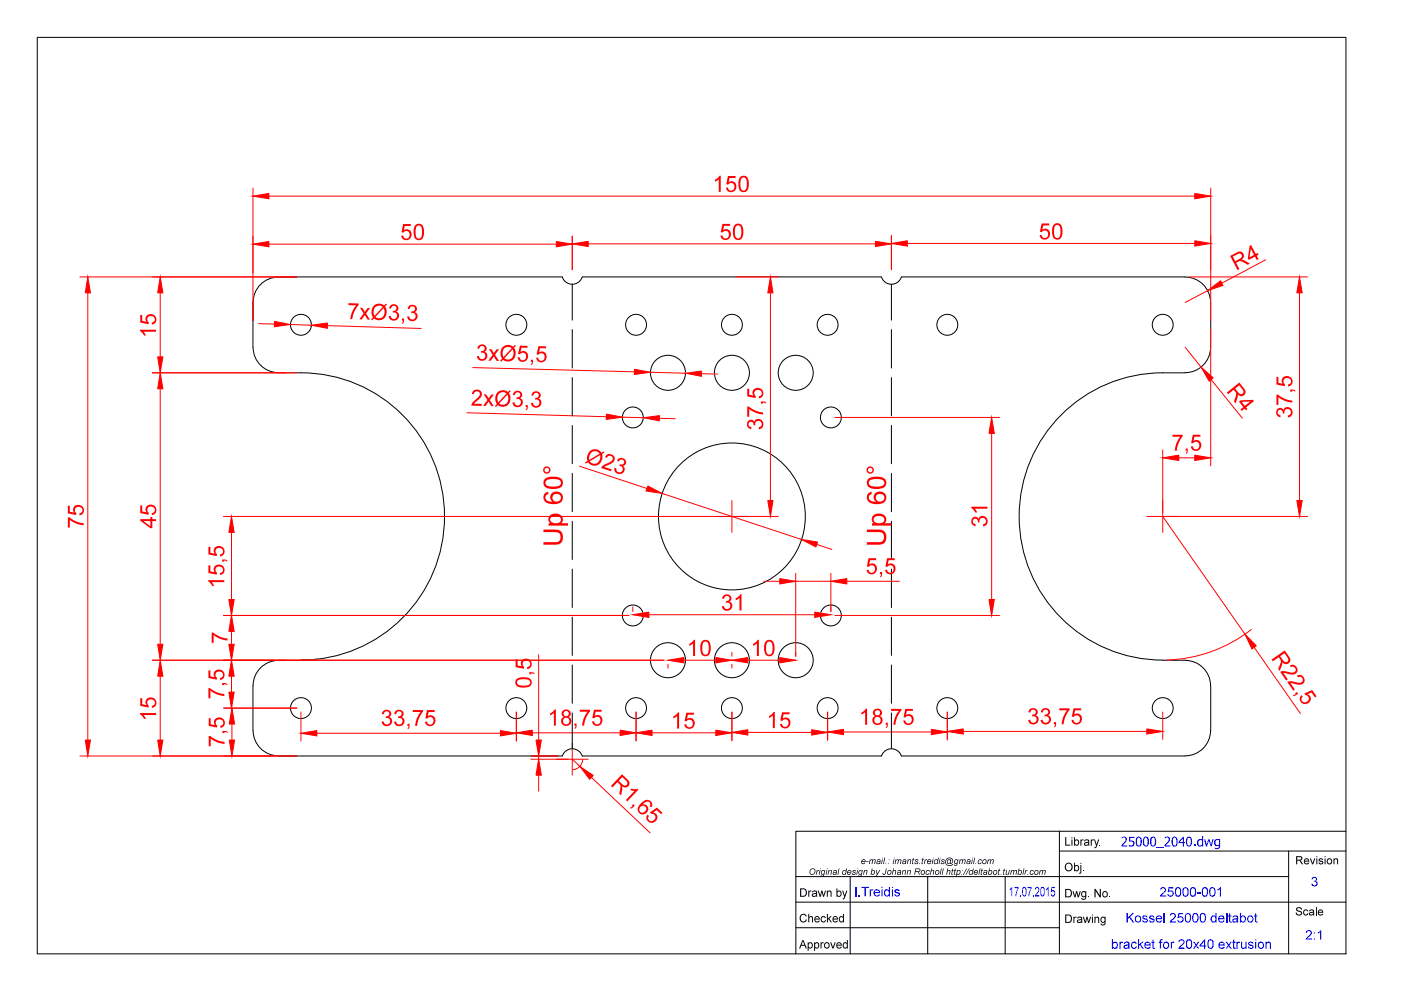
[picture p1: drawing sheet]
<svg xmlns="http://www.w3.org/2000/svg" width="420mm" height="297mm" viewBox="0 0 420 297" stroke-linecap="round" stroke-linejoin="round" font-family="sans-serif">
<path d="M11.2 11.2h392.4v274.7h-392.4z" fill="none" stroke="#000" stroke-width=".3"/>
<g fill="#00f">
<path d="M336.4 250.9a1 1 0 0 1 1.5 .3 1 1 0 0 1-.5 1.4l-.7 .8h1.4v.3h-1.8v-.4a1.8 1.8 0 0 0 1.1-2.2l-1 .3z"/>
<path d="M338.6 250.8h1.6v.4h-1.2v.8a1 1 0 0 1 1.2 1.2 1 1 0 0 1-1.7 .4v-.4a.67 .67 0 0 0 1.2 .1 .67 .67 0 0 0-.5-1.1l-.6 .1z"/>
<path d="M341 250.9a1.03 1.03 0 0 1 1.2 .2 1.03 1.03 0 0 1 .2 1.2 .99 .99 0 0 1-.3 1.2 .99 .99 0 0 1-1.3-.1l-.1-.2a2.55 2.55 0 0 1 .3-2.3zM341.2 251.2l-.2 1.3a.59 .59 0 0 0 .1 .8 .59 .59 0 0 0 .8-.2l.1-1a.65 .65 0 0 0 0-.8 .65 .65 0 0 0-.8-.1z"/>
<path d="M343.1 250.9a1.03 1.03 0 0 1 1.3 .2 1.03 1.03 0 0 1 .2 1.2 .99 .99 0 0 1-.3 1.2 .99 .99 0 0 1-1.3-.1l-.1-.2a2.55 2.55 0 0 1 .2-2.3zM343.4 251.2l-.3 1.3a.59 .59 0 0 0 .2 .8 .59 .59 0 0 0 .8-.2l.1-1a.65 .65 0 0 0-.1-.8 .65 .65 0 0 0-.7-.1z"/>
<path d="M345.3 250.9a1.03 1.03 0 0 1 1.2 .2 1.03 1.03 0 0 1 .2 1.2 .99 .99 0 0 1-.3 1.2 .99 .99 0 0 1-1.3-.1l-.1-.2a2.55 2.55 0 0 1 .3-2.3zM345.5 251.2l-.2 1.3a.59 .59 0 0 0 .1 .8 .59 .59 0 0 0 .8-.2l.1-1a.65 .65 0 0 0 0-.8 .65 .65 0 0 0-.8-.1z"/>
</g>
<path d="M346.8 254.1h2.3" fill="none" stroke="#00f" stroke-width=".3"/>
<g fill="#00f">
<path d="M349.3 250.9a1 1 0 0 1 1.5 .3 1 1 0 0 1-.4 1.4l-.8 .8h1.4v.3h-1.8v-.4a1.8 1.8 0 0 0 1.1-2.2l-1 .3z"/>
<path d="M358 253.1h.5v.6h-.5z"/>
<path d="M361.1 251.5h.4l.4 1.7 .5-1.7h.3l.5 1.7 .4-1.7h.4l-.6 2.2h-.3l-.6-1.7-.5 1.7h-.3z"/>
<path d="M351.8 250.9a1.03 1.03 0 0 1 1.2 .2 1.03 1.03 0 0 1 .2 1.2 .99 .99 0 0 1-.3 1.2 .99 .99 0 0 1-1.3-.1l-.1-.2a2.55 2.55 0 0 1 .3-2.3zM352 251.2l-.3 1.3a.59 .59 0 0 0 .2 .8 .59 .59 0 0 0 .8-.2l.1-1a.65 .65 0 0 0-.1-.8 .65 .65 0 0 0-.7-.1z"/>
<path d="M354.7 250.8h.4v1.6h.3v.3h-.3v1h-.4v-1h-1.3v-.4zM354.7 251.3l-1 1.1h1z"/>
<path d="M356.1 250.9a1.03 1.03 0 0 1 1.2 .2 1.03 1.03 0 0 1 .2 1.2 .99 .99 0 0 1-.3 1.2 .99 .99 0 0 1-1.3-.1l-.1-.2a2.55 2.55 0 0 1 .3-2.3zM356.3 251.2l-.3 1.3a.59 .59 0 0 0 .2 .8 .59 .59 0 0 0 .8-.2l.1-1a.65 .65 0 0 0-.1-.8 .65 .65 0 0 0-.7-.1z"/>
<path d="M359.3 251.8l.4-.3 .8 .1v-1h.3v3.1h-.3v-.2a.95 .95 0 0 1-1.3 0 .95 .95 0 0 1-.2-1.2zM359.5 252a.77 .77 0 0 0-.1 .9 .77 .77 0 0 0 .8 .5l.3-.2v-1.3l-.5-.1z"/>
<path d="M364.7 252a.73 .73 0 0 0-.2 1 .73 .73 0 0 0 1.1 .1v-1.2l-.5-.1zM364.4 251.8l.5-.3h1v2a1.1 1.1 0 0 1-1.6 .9v-.4a.79 .79 0 0 0 .9 .1 .79 .79 0 0 0 .4-.7 1.02 1.02 0 0 1-1.4-.2 1.02 1.02 0 0 1 .2-1.4z"/>
</g>
<path d="M317.7 249.2v36.7M317.7 255.1h85.9M386.5 255.1v30.8M403.6 249.2h-164.9v36.7M238.7 262.7h147.8M238.7 270.4h164.9M238.7 278.1h79M255 262.7v23.2M278.2 262.7v23.2M301.5 262.7v23.2M394.7 271.9v2.5" fill="none" stroke="#000" stroke-width=".3"/>
<g fill="#000">
<path d="M259.8 258.2h.7v.2h-.8zM260.9 257.6h.2l-.1 .2a.42 .42 0 0 1 .4-.3 .42 .42 0 0 1 .4 .3 .42 .42 0 0 1 .6-.3 .42 .42 0 0 1 .2 .6l-.2 .9h-.2l.2-1.1-.2-.1-.4 .2-.2 1h-.2l.2-1.1-.4-.1-.4 1.2h-.2zM265.2 257.1h.2l-.3 1.9h-.2zM265.6 258.8h.2l-.1 .2h-.2zM268.6 257.6h.2l-.1 .2a.42 .42 0 0 1 .4-.3 .42 .42 0 0 1 .4 .3 .42 .42 0 0 1 .6-.3 .42 .42 0 0 1 .2 .6l-.2 .9h-.2l.2-1.1-.2-.1-.3 .2-.3 1h-.2l.2-1.1-.4-.1-.4 1.2h-.2zM272.3 257.6h.2l-.1 .2a.43 .43 0 0 1 .6-.3 .43 .43 0 0 1 .2 .6l-.2 .9h-.2l.2-1.1a.46 .46 0 0 0-.5 0 .46 .46 0 0 0-.2 .4l-.1 .7h-.2zM273.8 257.3l.2-.2v.5h.2l-.3 .2-.2 .8 .2 .4a.28 .28 0 0 1-.3 0 .28 .28 0 0 1-.1-.4l.1-1zM274.5 257.7l.7-.1 .3 .4-.6-.2-.2 .2a.54 .54 0 0 1 .6 .3 .54 .54 0 0 1-.1 .6 .6 .6 0 0 1-1-.4l.8 .3 .2-.2-.2-.2a.48 .48 0 0 1-.5-.2 .48 .48 0 0 1 0-.5zM275.7 258.8h.2l-.1 .2h-.2zM276.7 257.3l.2-.2-.1 .5h.3l-.3 .2-.2 .8 .2 .4a.28 .28 0 0 1-.4 0 .28 .28 0 0 1 0-.4v-1zM277.4 257.6h.2l-.1 .3 .6-.3-.5 .3-.3 1.1h-.2zM282.4 257.7l.6-.1 .4 .4-.6-.2-.2 .2a.54 .54 0 0 1 .5 .3 .54 .54 0 0 1 0 .6 .6 .6 0 0 1-1-.4l.8 .3 .2-.2-.2-.2a.48 .48 0 0 1-.5-.2 .48 .48 0 0 1 0-.5z"/>
<path d="M287.8 257.6h.3l-.1 .2a.42 .42 0 0 1 .4-.3 .42 .42 0 0 1 .4 .3 .42 .42 0 0 1 .5-.3 .42 .42 0 0 1 .3 .6l-.2 .9h-.2l.2-1.1-.2-.1-.4 .2-.2 1h-.2l.2-1.1-.4-.1-.4 1.2h-.2zM292.2 257.1h.2l-.4 1.9h-.2zM292.5 258.8h.3l-.1 .2h-.2zM293.5 257.8l.7-.2 .3 .4-.2 .1a.44 .44 0 0 0-.8 0 .44 .44 0 0 0 .5 .6l.4-.2a.66 .66 0 0 1-1.1 .4 .66 .66 0 0 1 .2-1.1zM296.3 257.6h.2l-.1 .2a.42 .42 0 0 1 .4-.3 .42 .42 0 0 1 .4 .3 .42 .42 0 0 1 .6-.3 .42 .42 0 0 1 .2 .6l-.2 .9h-.2l.2-1.1-.1-.1-.4 .2-.3 1h-.2l.2-1.1-.4-.1-.4 1.2h-.2zM319.4 251h.4v2.2h1.2v.3h-1.6zM324 251.6h.3v.3l.5-.3 .1 .4a.4 .4 0 0 0-.5 0 .4 .4 0 0 0-.1 .5v1h-.3zM327.1 251.6h.3v.3l.5-.3 .1 .4a.4 .4 0 0 0-.5 0 .4 .4 0 0 0-.1 .5v1h-.3zM328.1 251.6h.3l.4 1.5 .5-1.5h.3l-.7 2.2-.3 .4h-.3l-.1-.3h.3l.2-.4zM329.7 253.2h.3v.3h-.3zM392.8 257.3h.3l.6 1.4 .5-1.4h.3l-.7 1.8h-.3zM395.6 257.5l.2-.2a.69 .69 0 0 1 1 .5l-.9-.2-.2 .1 .3 .2a.68 .68 0 0 1 .8 .4 .68 .68 0 0 1-.3 .9 .68 .68 0 0 1-.9-.2l-.2-.5h.3a.44 .44 0 0 0 .4 .3 .44 .44 0 0 0 .5-.3l-.4-.2a.57 .57 0 0 1-.6-.2 .57 .57 0 0 1 0-.6z"/>
<path d="M399.9 257.3h.3v.2a.59 .59 0 0 1 .7-.2 .59 .59 0 0 1 .4 .7v1.1h-.3v-1.1a.42 .42 0 0 0-.5-.5 .42 .42 0 0 0-.3 .6v1h-.3zM240.2 274.2a1.05 1.05 0 0 1 1.7 .4l-.3 .1a.83 .83 0 0 0-1.2-.3 .83 .83 0 0 0-.2 1.2 .74 .74 0 0 0 .7 .6 .74 .74 0 0 0 .8-.6l.3 .1a1.17 1.17 0 0 1-1.6 .7 1.17 1.17 0 0 1-.5-1.7zM242.4 273.9h.3v.9a.62 .62 0 0 1 .7-.2 .62 .62 0 0 1 .4 .7v1.2h-.3v-1.2a.43 .43 0 0 0-.5-.4 .43 .43 0 0 0-.3 .6v1h-.3zM242.4 266.9h.3v.3l.5-.3 .1 .4a.4 .4 0 0 0-.5 0 .4 .4 0 0 0-.1 .5v1h-.3zM245 260.8h.2l-.1 .3 .6-.3-.5 .3-.3 1.1h-.2zM245.2 266.9h.3l.5 1.5 .3-1.5h.3l.4 1.5 .4-1.5h.3l-.6 1.9h-.3l-.3-1.4-.3 1.4h-.4zM246.4 274.8a.76 .76 0 0 1 1.3 .4h-.3a.54 .54 0 0 0-.8 0 .54 .54 0 0 0 0 .8 .54 .54 0 0 0 .8-.2h.3a.87 .87 0 0 1-1.3 .6 .87 .87 0 0 1-.2-1.4zM248 266.9h.3v.3a.61 .61 0 0 1 .7-.3 .61 .61 0 0 1 .4 .8v1.1h-.3v-1.1a.44 .44 0 0 0-.5-.5 .44 .44 0 0 0-.3 .6v1h-.3zM248 273.9h.3v1.4l.7-.7h.4l-.7 .7 .8 1.2h-.4l-.6-1-.2 .2v.8h-.3zM248.5 260.8h.2v.2a.43 .43 0 0 1 .5-.2 .43 .43 0 0 1 .2 .6l-.1 .8h-.2l.2-1.1a.46 .46 0 0 0-.6 0 .46 .46 0 0 0-.1 .5l-.2 .6h-.2zM251.5 260.3h.2l-.3 1.9h-.2zM252.6 266.9h.3l.4 1.5 .5-1.5h.3l-.7 2.3-.4 .3h-.3v-.3h.3l.2-.4z"/>
<path d="M255.8 260.9l.6-.1 .3 .4-.6-.2-.2 .3a.54 .54 0 0 1 .6 .2 .54 .54 0 0 1 0 .6 .6 .6 0 0 1-1-.4l.8 .3 .1-.2-.3-.2a.4 .4 0 0 1-.4-.3 .4 .4 0 0 1 .1-.4zM259.1 260.8h.2v.2a.43 .43 0 0 1 .6-.2 .43 .43 0 0 1 .2 .6l-.2 .8h-.2l.2-1.1a.46 .46 0 0 0-.5 0 .46 .46 0 0 0-.2 .5l-.1 .6h-.2zM262.7 260.8h.2l.2 1.1 .6-1.1h.3l-1 1.8-.4 .1-.1-.2 .4-.3zM265.7 260.3h.2l-.3 1.4a.48 .48 0 0 1-.5 .5 .48 .48 0 0 1-.4-.5h.2l.1 .3 .3-.1zM267.9 260.3h.2l-.2 .7a.43 .43 0 0 1 .6-.2 .43 .43 0 0 1 .2 .6l-.2 .8h-.2l.2-1.2a.52 .52 0 0 0-.7 .6l-.1 .6h-.2zM270.7 260.8h.2v.2a.43 .43 0 0 1 .6-.2 .43 .43 0 0 1 .2 .6l-.2 .8h-.2l.2-1.1a.46 .46 0 0 0-.5 0 .46 .46 0 0 0-.2 .5l-.2 .6h-.2zM272.2 260.8h.2l-.1 .2a.43 .43 0 0 1 .6-.2 .43 .43 0 0 1 .2 .6l-.1 .8h-.3l.2-1.1a.46 .46 0 0 0-.5 0 .46 .46 0 0 0-.2 .5l-.1 .6h-.2zM277.8 261l.8-.2 .2 .4-.2 .1a.44 .44 0 0 0-.7 0 .44 .44 0 0 0 .5 .6l.4-.2a.66 .66 0 0 1-1.1 .4 .66 .66 0 0 1 .1-1.1zM279.3 260.3h.2l-.2 .7a.43 .43 0 0 1 .6-.2 .43 .43 0 0 1 .2 .6l-.2 .8h-.2l.2-1.2a.52 .52 0 0 0-.7 .6l-.1 .6h-.2zM282.2 260.3h.2l-.3 1.9h-.3zM282.8 260.3h.2l-.4 1.9h-.2zM284.2 260.3h.2l-.2 .7a.43 .43 0 0 1 .6-.2 .43 .43 0 0 1 .2 .6l-.2 .8h-.2l.2-1.2a.52 .52 0 0 0-.7 .6l-.1 .6h-.2z"/>
<path d="M285.6 260.5l.2-.2v.5h.2l-.3 .2-.2 .8 .2 .4a.28 .28 0 0 1-.3 0 .28 .28 0 0 1-.1-.4l.1-1zM286.4 260.5l.2-.2-.1 .5h.3l-.3 .2-.2 .8 .2 .4a.28 .28 0 0 1-.4 0 .28 .28 0 0 1 0-.4v-1zM289.8 260.3h.2l-1 1.9h-.2zM290.6 260.3h.2l-1.1 1.9h-.2zM293.8 260.3h.2l-.3 1.9h-.2zM294.4 260.5l.2-.2-.1 .5h.3l-.3 .2-.2 .8 .2 .4a.28 .28 0 0 1-.3 0 .28 .28 0 0 1-.1-.4l.1-1zM299.6 260.5l.2-.2-.1 .5h.3l-.3 .2-.2 .8 .2 .4a.28 .28 0 0 1-.4 0 .28 .28 0 0 1 0-.4v-1zM300.1 262h.2v.2h-.3zM301.1 260.5l.2-.2-.1 .5h.3l-.3 .2-.2 .8 .2 .4a.28 .28 0 0 1-.4 0 .28 .28 0 0 1 0-.4l.1-1zM301.8 260.8h.2l-.2 1.1 .2 .1 .3-.1 .3-1.1h.2l-.3 1.4h-.2l.1-.3a.42 .42 0 0 1-.6 .3 .42 .42 0 0 1-.2-.6zM303.2 260.8h.3l-.1 .2a.42 .42 0 0 1 .4-.2 .42 .42 0 0 1 .4 .2 .42 .42 0 0 1 .5-.2 .42 .42 0 0 1 .3 .5l-.2 .9h-.2l.2-1.1-.2-.1-.4 .2-.2 1h-.2l.2-1.1-.4-.1-.4 1.2h-.2zM307 260.3h.2l-.4 1.9h-.2z"/>
<path d="M307.5 260.8h.2v.3l.6-.3-.5 .3-.4 1.1h-.2zM308.1 262h.3l-.1 .2h-.2zM309.1 261l.7-.2 .3 .4-.2 .1a.44 .44 0 0 0-.8 0 .44 .44 0 0 0 .5 .6l.4-.2a.66 .66 0 0 1-1.1 .4 .66 .66 0 0 1 .2-1.1zM311.9 260.8h.2l-.1 .2a.42 .42 0 0 1 .4-.2 .42 .42 0 0 1 .4 .2 .42 .42 0 0 1 .6-.2 .42 .42 0 0 1 .2 .5l-.2 .9h-.2l.2-1.1-.2-.1-.4 .2-.2 1h-.2l.2-1.1-.4-.1-.4 1.2h-.2zM321.9 274.8h.3v.2l.5-.2 .1 .3a.4 .4 0 0 0-.5 .1 .4 .4 0 0 0-.1 .4v1h-.3zM321.6 267.1h.3l.5 1.5 .3-1.5h.3l.4 1.4 .4-1.4h.3l-.6 1.9h-.3l-.3-1.5-.3 1.5h-.4zM324.8 260.8h.3v.3h-.3zM324.7 274.8h.3l.5 1.4 .3-1.4h.4l.3 1.4 .4-1.4h.3l-.6 1.8h-.3l-.3-1.4-.3 1.4h-.4zM326.3 268.7h.3v.3h-.3zM328.2 274.8h.3v.2a.61 .61 0 0 1 .8-.2 .61 .61 0 0 1 .3 .7v1.1h-.2v-1.1a.44 .44 0 0 0-.5-.5 .44 .44 0 0 0-.4 .6v1h-.3zM328.2 266.4h.4l1.2 2v-2h.3v2.6h-.3l-1.2-2v2h-.4zM332.6 268.7h.3v.3h-.3z"/>
<path d="M388.9 272.1l.3-.2a.95 .95 0 0 1 1.3 .7h-.4a.5 .5 0 0 0-.6-.5 .5 .5 0 0 0-.3 .7l.1 .1a.85 .85 0 0 1 1 .3 .85 .85 0 0 1 0 1l-.5 .2a.94 .94 0 0 1-1.2-.9h.3a.58 .58 0 0 0 .6 .7 .58 .58 0 0 0 .6-.8l-.6-.1a.69 .69 0 0 1-.7-.4 .69 .69 0 0 1 .1-.8zM391.1 272.8l.1-.1a.75 .75 0 0 1 1.1 .4l-.3 .1a.52 .52 0 0 0-.7-.1 .52 .52 0 0 0 0 .8 .52 .52 0 0 0 .8-.1h.3a.88 .88 0 0 1-1.4 .4 .88 .88 0 0 1 .1-1.4zM246.1 282.4h.2v.3l.6-.3v.4a.4 .4 0 0 0-.5 0 .4 .4 0 0 0 0 .5v1h-.3zM249 282.4h.3l.5 1.5 .5-1.5h.3l-.6 1.9h-.4z"/>
<path d="M258.5 257.8a.6 .6 0 0 1 .8-.2 .6 .6 0 0 1 .3 .7h-1.1a.38 .38 0 0 0 .3 .5 .38 .38 0 0 0 .5-.3l.2 .1a.67 .67 0 0 1-1.1 .3 .67 .67 0 0 1 .1-1.1zM258.8 257.9l-.2 .2h.8a.35 .35 0 0 0-.2-.3 .35 .35 0 0 0-.4 .1z"/>
<path d="M263 257.8a.55 .55 0 0 1 .7-.3 .55 .55 0 0 1 .4 .7l-.1 .8-.2-.2a.49 .49 0 0 1-.7 .2 .49 .49 0 0 1-.2-.6 .49 .49 0 0 1 .6-.3h.4a.35 .35 0 0 0-.3-.4 .35 .35 0 0 0-.4 .3h-.2zM263.1 258.5a.34 .34 0 0 0 .4 .3 .34 .34 0 0 0 .2-.5z"/>
<path d="M264.6 257.1h.3l-.1 .2h-.2zM264.5 257.6h.3l-.3 1.4h-.2z"/>
<path d="M266.6 257.6h.2l-.1 .2h-.2zM266.3 258.8h.2v.2h-.2z"/>
<path d="M268.1 257.1h.2v.2h-.2zM268 257.6h.2l-.3 1.4h-.2z"/>
<path d="M270.8 257.8a.55 .55 0 0 1 .6-.3 .55 .55 0 0 1 .4 .7l-.1 .8-.2-.2a.49 .49 0 0 1-.7 .2 .49 .49 0 0 1-.2-.6 .49 .49 0 0 1 .6-.3h.4a.35 .35 0 0 0-.3-.4 .35 .35 0 0 0-.4 .3h-.2zM270.8 258.5a.34 .34 0 0 0 .4 .3 .34 .34 0 0 0 .2-.5z"/>
<path d="M278.2 257.8a.6 .6 0 0 1 .8-.2 .6 .6 0 0 1 .3 .7h-1a.38 .38 0 0 0 .2 .5 .38 .38 0 0 0 .5-.3l.2 .1a.67 .67 0 0 1-1 .3 .67 .67 0 0 1 0-1.1zM278.5 257.9l-.2 .2h.8a.35 .35 0 0 0-.2-.3 .35 .35 0 0 0-.4 .1z"/>
<path d="M279.8 257.1h.2v.2h-.2zM279.7 257.6h.2l-.3 1.4h-.2z"/>
<path d="M280.3 257.8l.5-.3 .4 .3 .1-.7h.2l-.3 1.9h-.3l.1-.2a.61 .61 0 0 1-.9-.1 .61 .61 0 0 1 .2-.9zM280.5 257.8a.49 .49 0 0 0-.3 .7 .49 .49 0 0 0 .6 .3 .49 .49 0 0 0 .3-.7l-.2-.3z"/>
<path d="M281.9 257.1h.2l-.1 .2h-.2zM281.8 257.6h.2l-.3 1.4h-.2z"/>
<path d="M283.9 257.4a1.04 1.04 0 0 1 1.7 0 1.04 1.04 0 0 1-.7 1.6l-.1-.2a.55 .55 0 0 1-.8 0 .55 .55 0 0 1 .1-.8 .51 .51 0 0 1 .4-.4 .51 .51 0 0 1 .5 .2l.3-.2-.2 1.1a.76 .76 0 0 0 .5-1 .76 .76 0 0 0-1.1-.4 1.1 1.1 0 0 0-.7 1.6 1.1 1.1 0 0 0 1.9 .1h.2a1.31 1.31 0 0 1-1.9 .4 1.31 1.31 0 0 1-.1-2zM284.2 258.2a.45 .45 0 0 0 .9 0 .45 .45 0 0 0-.9 0z"/>
<path d="M286.4 257.8l.4-.3 .4 .3 .3-.2-.4 1.3a.52 .52 0 0 1-.4 .7 .52 .52 0 0 1-.6-.5l.2 .2a.43 .43 0 0 0 .5-.1 .43 .43 0 0 0 .2-.4 .59 .59 0 0 1-.9-.2 .59 .59 0 0 1 .3-.8zM286.6 257.9a.46 .46 0 0 0-.3 .5 .46 .46 0 0 0 .6 .3 .46 .46 0 0 0 .2-.6l-.2-.3z"/>
<path d="M290 257.8a.55 .55 0 0 1 .7-.3 .55 .55 0 0 1 .3 .7v.8l-.3-.2a.49 .49 0 0 1-.6 .2 .49 .49 0 0 1-.2-.6 .49 .49 0 0 1 .6-.3h.3a.35 .35 0 0 0-.3-.4 .35 .35 0 0 0-.4 .3h-.2zM290.1 258.5a.34 .34 0 0 0 .4 .3 .34 .34 0 0 0 .2-.5z"/>
<path d="M291.6 257.1h.2v.2h-.2zM291.5 257.6h.2l-.2 1.4h-.3z"/>
<path d="M294.5 258.2a.71 .71 0 0 1 1.4 0 .71 .71 0 0 1-1.4 0zM294.7 258.2a.5 .5 0 0 0 1 0 .5 .5 0 0 0-1 0z"/>
<path d="M319.3 259.9a1.25 1.25 0 0 1 2.5 0 1.25 1.25 0 0 1-2.5 0zM319.9 259.1a.99 .99 0 0 0-.1 1.5 .99 .99 0 0 0 1.4-.1 .99 .99 0 0 0-.1-1.4l-.6-.2z"/>
<path d="M321.3 251h.3v.2h-.3zM321.3 251.6h.3v1.9h-.3z"/>
<path d="M322.1 251h.3v.9a.83 .83 0 0 1 1.1 0 .83 .83 0 0 1 0 1.2l-.4 .4-.7-.3v.3h-.3zM322.5 252a.57 .57 0 0 0-.1 1 .57 .57 0 0 0 .9-.2 .54 .54 0 0 0-.1-.7 .54 .54 0 0 0-.7-.1z"/>
<path d="M324 258.6h.3v.3h-.3zM324 259.3h.3v1.9a.5 .5 0 0 1-.1 .6 .5 .5 0 0 1-.6 .1l.4-.5z"/>
<path d="M325.2 251.8l.2-.1a.89 .89 0 0 1 1.1 .1 .89 .89 0 0 1 .2 1.1v.6l-.3-.2a.64 .64 0 0 1-1 .2 .64 .64 0 0 1 0-1h.1a.55 .55 0 0 0 .8-.4l-.4-.2-.8 .2zM325.4 252.8v.1a.45 .45 0 0 0 .5 .3 .45 .45 0 0 0 .3-.6z"/>
<path d="M388.7 256.6h1.1a.66 .66 0 0 1 .8 .6 .66 .66 0 0 1-.7 .7l.9 1.2h-.4l-.6-1-.4-.1h-.4v1.1h-.3zM389 256.9v.8h.7a.4 .4 0 0 0 .6-.4 .4 .4 0 0 0-.5-.4z"/>
<path d="M391.3 257.5a.83 .83 0 0 1 .9-.2 .83 .83 0 0 1 .5 1h-1.4a.56 .56 0 0 0 .4 .5 .56 .56 0 0 0 .7-.3l.3 .1a.9 .9 0 0 1-1.4 .3 .9 .9 0 0 1 0-1.4zM391.5 257.7l-.2 .3h1.1l-.3-.4z"/>
<path d="M394.8 256.6h.3v.3h-.3zM394.8 257.3h.3v1.8h-.3z"/>
<path d="M397.3 256.6h.2v.3h-.2zM397.3 257.3h.2v1.8h-.2z"/>
<path d="M397.9 258.2a.9 .9 0 0 1 1.8 0 .9 .9 0 0 1-1.8 0zM398.2 258.2a.6 .6 0 0 0 1.2 0 .6 .6 0 0 0-1.2 0z"/>
<path d="M239.9 266.3h.9a1.27 1.27 0 0 1 1.2 1.2 1.27 1.27 0 0 1-1.2 1.3h-.9zM240.3 266.6v1.9h.5a.97 .97 0 0 0 .9-1 .97 .97 0 0 0-.9-.9z"/>
<path d="M242.8 261.2a.95 .95 0 0 1 1.8 0 .95 .95 0 0 1-1.8 0zM243 261.2a.75 .75 0 0 0 1.5 0 .75 .75 0 0 0-1.5 0z"/>
<path d="M243.6 267.1l.1-.1a.89 .89 0 0 1 1.2 .1 .89 .89 0 0 1 .1 1.1l.1 .6-.4-.2a.64 .64 0 0 1-.9 .2 .64 .64 0 0 1 0-1h.1a.55 .55 0 0 0 .8-.4l-.4-.2-.8 .3zM243.8 268.2a.45 .45 0 0 0 .5 .3 .45 .45 0 0 0 .3-.5z"/>
<path d="M244.4 274.8a.85 .85 0 0 1 1.1-.1 .85 .85 0 0 1 .4 .9h-1.4a.58 .58 0 0 0 .4 .6 .58 .58 0 0 0 .7-.3l.3 .1a.93 .93 0 0 1-1.5 .3 .93 .93 0 0 1 0-1.5zM244.7 275l-.2 .3h1.1l-.4-.4z"/>
<path d="M245.9 260.3h.2v.2h-.2zM245.8 260.8h.2l-.2 1.4h-.2z"/>
<path d="M246.4 261l.4-.2 .4 .3 .3-.3-.3 1.3a.51 .51 0 0 1-.4 .7 .51 .51 0 0 1-.6-.5l.2 .2a.42 .42 0 0 0 .5-.1 .42 .42 0 0 0 .1-.4 .59 .59 0 0 1-.8-.2 .59 .59 0 0 1 .2-.8zM246.6 261.1a.46 .46 0 0 0-.3 .6 .46 .46 0 0 0 .6 .2 .46 .46 0 0 0 .3-.6l-.2-.3z"/>
<path d="M248 260.3h.2v.2h-.2zM247.9 260.8h.2l-.3 1.4h-.2z"/>
<path d="M249.9 261a.55 .55 0 0 1 .7-.2 .55 .55 0 0 1 .4 .6l-.1 .8-.2-.2a.49 .49 0 0 1-.7 .2 .49 .49 0 0 1-.2-.6 .49 .49 0 0 1 .6-.2l.4-.1a.35 .35 0 0 0-.4-.4 .35 .35 0 0 0-.3 .3h-.2zM250 261.7a.34 .34 0 0 0 .4 .3 .34 .34 0 0 0 .2-.5z"/>
<path d="M249.9 274.8a.85 .85 0 0 1 1-.1 .85 .85 0 0 1 .4 .9h-1.4a.58 .58 0 0 0 .5 .6 .58 .58 0 0 0 .6-.3l.3 .1a.93 .93 0 0 1-1.4 .3 .93 .93 0 0 1 0-1.5zM250.1 275l-.2 .3h1.1l-.3-.4z"/>
<path d="M250.8 266.3h.3v.9a.83 .83 0 0 1 1.2 0 .83 .83 0 0 1 0 1.2l-.5 .4-.7-.3v.3h-.3zM251.3 267.4a.57 .57 0 0 0-.1 .9 .57 .57 0 0 0 .9-.2 .54 .54 0 0 0-.1-.7 .54 .54 0 0 0-.7 0z"/>
<path d="M251.8 274.8l.5-.2 .5 .3v-1h.3v2.6h-.3v-.3a.85 .85 0 0 1-1.2-.1 .85 .85 0 0 1 .1-1.2zM252 275a.59 .59 0 0 0-.1 .9 .59 .59 0 0 0 .9 0 .6 .6 0 0 0 0-.7 .6 .6 0 0 0-.8-.2z"/>
<path d="M252.8 261l.4-.2 .4 .2 .2-.7h.2l-.4 1.9h-.2l.1-.2a.61 .61 0 0 1-1-.1 .61 .61 0 0 1 .3-.9zM253 261.1a.49 .49 0 0 0-.3 .6 .49 .49 0 0 0 .6 .3 .49 .49 0 0 0 .3-.7l-.2-.3z"/>
<path d="M254.2 261a.6 .6 0 0 1 .8-.2 .6 .6 0 0 1 .3 .8h-1a.38 .38 0 0 0 .3 .5 .38 .38 0 0 0 .4-.4l.2 .1a.67 .67 0 0 1-1 .3 .67 .67 0 0 1 0-1.1zM254.5 261.1l-.2 .3h.8a.35 .35 0 0 0-.2-.4 .35 .35 0 0 0-.4 .1z"/>
<path d="M257.2 260.3h.2l-.1 .2h-.2zM257.1 260.8h.2l-.3 1.4h-.2z"/>
<path d="M257.6 261l.5-.2 .4 .3 .3-.3-.4 1.3a.51 .51 0 0 1-.4 .7 .51 .51 0 0 1-.6-.5l.2 .2a.42 .42 0 0 0 .5-.1 .42 .42 0 0 0 .2-.4 .59 .59 0 0 1-.9-.2 .59 .59 0 0 1 .2-.8zM257.8 261.1a.46 .46 0 0 0-.2 .6 .46 .46 0 0 0 .6 .2 .46 .46 0 0 0 .2-.6l-.2-.3z"/>
<path d="M261.5 260.3h.2l-.2 .7a.62 .62 0 0 1 .9 .2 .62 .62 0 0 1-.3 .8l-.4 .2-.3-.3-.3 .3zM261.6 261.1l-.1 .1a.46 .46 0 0 0-.1 .6 .46 .46 0 0 0 .6 .2 .46 .46 0 0 0 .2-.7l-.2-.3z"/>
<path d="M266 261.4a.71 .71 0 0 1 1.4 0 .71 .71 0 0 1-1.4 0zM266.2 261.5a.5 .5 0 0 0 1 0 .5 .5 0 0 0-1 0z"/>
<path d="M269.2 261a.55 .55 0 0 1 .7-.2 .55 .55 0 0 1 .3 .6v.8l-.3-.2a.49 .49 0 0 1-.6 .2 .49 .49 0 0 1-.2-.6 .49 .49 0 0 1 .6-.2l.3-.1a.35 .35 0 0 0-.3-.4 .35 .35 0 0 0-.4 .3h-.2zM269.3 261.7a.34 .34 0 0 0 .4 .3 .34 .34 0 0 0 .2-.5z"/>
<path d="M274.6 260.3h.8a.54 .54 0 0 1 .7 .5 .54 .54 0 0 1-.7 .6l.5 .8h-.2a.85 .85 0 0 0-1.1-.8l-.2 .8h-.2zM274.7 260.5l-.1 .6a.96 .96 0 0 0 1.2-.2l-.1-.4z"/>
<path d="M276.1 261.4a.71 .71 0 0 1 1.4 0 .71 .71 0 0 1-1.4 0zM276.3 261.5a.5 .5 0 0 0 1 0 .5 .5 0 0 0-1 0z"/>
<path d="M280.4 261.4a.71 .71 0 0 1 1.4 0 .71 .71 0 0 1-1.4 0zM280.6 261.5a.5 .5 0 0 0 1 0 .5 .5 0 0 0-1 0z"/>
<path d="M287 260.8h.2v.2a.58 .58 0 0 1 .9 0 .58 .58 0 0 1-.2 .9 .51 .51 0 0 1-.4 .3 .51 .51 0 0 1-.5-.2l-.2 .7h-.2zM287.3 261.1l-.1 .1a.47 .47 0 0 0-.2 .6 .47 .47 0 0 0 .7 .2 .47 .47 0 0 0 .2-.7l-.2-.3z"/>
<path d="M288.6 260.8h.2v.2h-.2zM288.4 262h.2l-.1 .2h-.2z"/>
<path d="M290.8 261l.4-.2 .4 .2 .2-.7h.2l-.4 1.9h-.2l.1-.2a.61 .61 0 0 1-1-.1 .61 .61 0 0 1 .3-.9zM291 261.1a.49 .49 0 0 0-.3 .6 .49 .49 0 0 0 .6 .3 .49 .49 0 0 0 .3-.7l-.2-.3z"/>
<path d="M292.3 261a.6 .6 0 0 1 .7-.2 .6 .6 0 0 1 .3 .8h-1a.38 .38 0 0 0 .3 .5 .38 .38 0 0 0 .4-.4l.2 .1a.67 .67 0 0 1-1 .3 .67 .67 0 0 1 .1-1.1zM292.5 261.1l-.2 .3h.8a.35 .35 0 0 0-.2-.4 .35 .35 0 0 0-.4 .1z"/>
<path d="M295.1 261a.55 .55 0 0 1 .6-.2 .55 .55 0 0 1 .4 .6l-.1 .8-.2-.2a.49 .49 0 0 1-.7 .2 .49 .49 0 0 1-.2-.6 .49 .49 0 0 1 .6-.2l.4-.1a.35 .35 0 0 0-.3-.4 .35 .35 0 0 0-.4 .3h-.2zM295.1 261.7a.34 .34 0 0 0 .4 .3 .34 .34 0 0 0 .2-.5z"/>
<path d="M296.7 260.3h.2l-.2 .7a.62 .62 0 0 1 .9 .2 .62 .62 0 0 1-.3 .8l-.4 .2-.4-.3-.2 .3zM296.8 261.1l-.1 .1a.46 .46 0 0 0-.1 .6 .46 .46 0 0 0 .6 .2 .46 .46 0 0 0 .2-.7l-.2-.3z"/>
<path d="M297.7 261.4a.75 .75 0 0 1 1.5 0 .75 .75 0 0 1-1.5 0zM298 261.5a.5 .5 0 0 0 1 0 .5 .5 0 0 0-1 0z"/>
<path d="M305.5 260.3h.2l-.1 .7a.62 .62 0 0 1 .9 .2 .62 .62 0 0 1-.3 .8l-.4 .2-.4-.3-.2 .3zM305.7 261.1l-.1 .1a.46 .46 0 0 0-.1 .6 .46 .46 0 0 0 .6 .2 .46 .46 0 0 0 .1-.7l-.1-.3z"/>
<path d="M310.1 261.4a.71 .71 0 0 1 1.4 0 .71 .71 0 0 1-1.4 0zM310.3 261.5a.5 .5 0 0 0 1 0 .5 .5 0 0 0-1 0z"/>
<path d="M319.4 266.4h.9a1.27 1.27 0 0 1 1.2 1.3 1.27 1.27 0 0 1-1.2 1.3h-.9zM319.8 266.7v2h.5a.98 .98 0 0 0 .9-1 .98 .98 0 0 0-.9-1z"/>
<path d="M319.4 274.1h.9a1.27 1.27 0 0 1 1.2 1.3 1.27 1.27 0 0 1-1.2 1.2h-.9zM319.8 274.4v1.9h.5a.97 .97 0 0 0 .9-.9 .97 .97 0 0 0-.9-1z"/>
<path d="M322.1 258.6h.3v.9a.83 .83 0 0 1 1.1 .1 .83 .83 0 0 1 0 1.1l-.4 .5-.7-.3v.2h-.3zM322.5 259.7a.56 .56 0 0 0-.1 .9 .56 .56 0 0 0 .9-.2 .54 .54 0 0 0-.1-.7 .54 .54 0 0 0-.7 0z"/>
<path d="M323.1 275l.2-.1a.89 .89 0 0 1 1.1 0 .89 .89 0 0 1 .1 1.2l.1 .5-.3-.2a.64 .64 0 0 1-1 .3 .64 .64 0 0 1 0-1l.1-.1a.55 .55 0 0 0 .8-.4l-.4-.2-.8 .3zM323.3 276v.1a.45 .45 0 0 0 .5 .3 .45 .45 0 0 0 .3-.6z"/>
<path d="M324.5 267.3l.5-.2 .5 .2v-.2h.3v1.6a.78 .78 0 0 1-.6 1 .78 .78 0 0 1-.9-.6l.3 .1a.51 .51 0 0 0 .6 .2 .51 .51 0 0 0 .3-.6 .89 .89 0 0 1-1.2-.3 .89 .89 0 0 1 .2-1.2zM324.7 267.5a.58 .58 0 0 0-.1 .9 .58 .58 0 0 0 .8 0 .58 .58 0 0 0 0-.8 .58 .58 0 0 0-.7-.1z"/>
<path d="M327.5 274.1h.3v.3h-.3zM327.5 274.8h.3v1.8h-.3z"/>
<path d="M330.3 275l.5-.3 .5 .3v-.2h.3v1.6a.78 .78 0 0 1-.6 1 .78 .78 0 0 1-.9-.6h.3a.51 .51 0 0 0 .6 .3 .51 .51 0 0 0 .3-.7 .9 .9 0 0 1-1.2-.3 .9 .9 0 0 1 .2-1.1zM330.5 275.2a.57 .57 0 0 0-.1 .9 .57 .57 0 0 0 .9-.2 .54 .54 0 0 0-.2-.7 .54 .54 0 0 0-.6 0z"/>
<path d="M330.6 268.1a.91 .91 0 0 1 1.8 0 .91 .91 0 0 1-1.8 0zM331 267.5a.66 .66 0 0 0 0 1.1 .66 .66 0 0 0 1-.2 .66 .66 0 0 0-.3-1z"/>
<path d="M392.7 272.8l.1-.1a.86 .86 0 0 1 1.2 0 .86 .86 0 0 1 .1 1.2l.1 .5-.4-.2a.62 .62 0 0 1-1 .2 .62 .62 0 0 1 .1-1h.1a.54 .54 0 0 0 .8-.3l-.4-.2-.8 .2zM392.9 273.8h-.1a.43 .43 0 0 0 .6 .3 .43 .43 0 0 0 .3-.5z"/>
<path d="M395.4 272.8a.83 .83 0 0 1 1-.1 .83 .83 0 0 1 .4 .9h-1.3a.56 .56 0 0 0 .4 .5 .56 .56 0 0 0 .6-.3l.3 .1a.9 .9 0 0 1-1.3 .3 .9 .9 0 0 1-.1-1.4zM395.7 273l-.2 .3h1l-.3-.4z"/>
<path d="M240.6 281.8h.4l1 2.5h-.4l-.3-.8h-1l-.3 .8h-.4zM240.8 282.1l-.4 1.1h.8z"/>
<path d="M242.2 282.4h.3v.3a.86 .86 0 0 1 1.3 .2 .86 .86 0 0 1-.3 1.2l-.5 .2-.5-.2v.9h-.3zM242.7 282.9a.58 .58 0 0 0-.2 .8 .58 .58 0 0 0 .9 0 .58 .58 0 0 0 0-.7 .58 .58 0 0 0-.7-.1z"/>
<path d="M244.1 282.4h.3v.3a.86 .86 0 0 1 1.3 .2 .86 .86 0 0 1-.3 1.2l-.5 .2-.5-.2v.9h-.3zM244.6 282.9a.58 .58 0 0 0-.1 .8 .58 .58 0 0 0 .8 0 .58 .58 0 0 0 0-.7 .58 .58 0 0 0-.7-.1z"/>
<path d="M247.1 283.4a.95 .95 0 0 1 1.9 0 .95 .95 0 0 1-1.9 0zM247.6 282.9a.66 .66 0 0 0-.1 1 .66 .66 0 0 0 1.1-.2 .66 .66 0 0 0-.4-.9z"/>
<path d="M251 282.7a.85 .85 0 0 1 1-.2 .85 .85 0 0 1 .5 1h-1.4a.58 .58 0 0 0 .4 .5 .58 .58 0 0 0 .7-.3l.3 .1a.94 .94 0 0 1-1.5 .3 .94 .94 0 0 1 0-1.4zM251.2 282.8l-.1 .4h1.1l-.4-.5z"/>
<path d="M253 282.6l.5-.2 .5 .3v-.9h.3v2.5h-.3v-.3a.85 .85 0 0 1-1.2-.1 .85 .85 0 0 1 .1-1.2zM253.1 282.9a.59 .59 0 0 0 0 .8 .59 .59 0 0 0 .8 .1 .6 .6 0 0 0 0-.8 .6 .6 0 0 0-.8-.1z"/>
</g>
<g fill="#00f">
<path d="M348.2 266.1a.95 .95 0 0 1 1.4 .2 .95 .95 0 0 1-.5 1.4l-.8 .7h1.4v.4h-1.8l.5-.9a1.19 1.19 0 0 0 .8-1.5 .59 .59 0 0 0-1 .3h-.3z"/>
<path d="M350.5 265.9h1.4v.4h-1.2l-.1 .8a.95 .95 0 0 1 1.3 .4 .95 .95 0 0 1-.6 1.3 .95 .95 0 0 1-1.2-.8h.4a.63 .63 0 0 0 .9 .3 .63 .63 0 0 0 .1-1 .63 .63 0 0 0-1 .2l-.3-.1z"/>
<path d="M359 267.6h1.1v.3h-1.1z"/>
<path d="M365.1 266.6l1.1-.7v2.9h-.4v-2.3l-.7 .5z"/>
<path d="M337.9 273.6h.3v1.4l1.4-1.4h.5l-1.2 1.2 1.3 1.7h-.4l-1.1-1.4-.5 .4v1h-.3z"/>
<path d="M342.7 274.6l.2-.1a.86 .86 0 0 1 1.2 .4l-.3 .1a.4 .4 0 0 0-.4-.4 .4 .4 0 0 0-.4 .5l.2 .1a.77 .77 0 0 1 .9 .2 .77 .77 0 0 1-.1 1 .94 .94 0 0 1-1.5-.5l.4-.1a.53 .53 0 0 0 .5 .4 .53 .53 0 0 0 .5-.4l-.3-.1a.78 .78 0 0 1-.8-.2 .78 .78 0 0 1-.1-.9z"/>
<path d="M344.7 274.6l.2-.1a.86 .86 0 0 1 1.3 .4l-.4 .1a.4 .4 0 0 0-.4-.4 .4 .4 0 0 0-.4 .5l.2 .1a.77 .77 0 0 1 .9 .2 .77 .77 0 0 1 0 1 .94 .94 0 0 1-1.5-.5l.3-.1a.53 .53 0 0 0 .5 .4 .53 .53 0 0 0 .5-.4l-.2-.1a.78 .78 0 0 1-.9-.2 .78 .78 0 0 1-.1-.9z"/>
<path d="M352.7 266.2a1.02 1.02 0 0 1 1.2-.1 1.02 1.02 0 0 1 .4 1.2 1.04 1.04 0 0 1-1 1.5 1.04 1.04 0 0 1-.9-1.5zM352.9 266.4a1.42 1.42 0 0 0 .4 2.1l.2-.1a1.42 1.42 0 0 0-.2-2.2z"/>
<path d="M354.9 266.2a1.02 1.02 0 0 1 1.3-.1 1.02 1.02 0 0 1 .3 1.2 1.04 1.04 0 0 1-1 1.5 1.04 1.04 0 0 1-.9-1.5zM355.1 266.4a1.42 1.42 0 0 0 .4 2.1l.2-.1a1.42 1.42 0 0 0-.2-2.2z"/>
<path d="M357.1 266.2a1.02 1.02 0 0 1 1.3-.1 1.02 1.02 0 0 1 .3 1.2 1.04 1.04 0 0 1-.9 1.5 1.04 1.04 0 0 1-1-1.5zM357.3 266.4a1.42 1.42 0 0 0 .5 2.1l.1-.1a1.42 1.42 0 0 0-.1-2.2z"/>
<path d="M360.7 266.2a1.02 1.02 0 0 1 1.3-.1 1.02 1.02 0 0 1 .3 1.2 1.04 1.04 0 0 1-1 1.5 1.04 1.04 0 0 1-.9-1.5zM360.9 266.4a1.42 1.42 0 0 0 .4 2.1l.2-.1a1.42 1.42 0 0 0-.2-2.2z"/>
<path d="M362.9 266.2a1.02 1.02 0 0 1 1.3-.1 1.02 1.02 0 0 1 .3 1.2 1.04 1.04 0 0 1-.9 1.5 1.04 1.04 0 0 1-1-1.5zM363.2 266.4a1.42 1.42 0 0 0 .4 2.1l.1-.1a1.42 1.42 0 0 0-.1-2.2z"/>
<path d="M340.7 274.6a1.03 1.03 0 0 1 1.4 .2 1.03 1.03 0 0 1-.2 1.4 1.03 1.03 0 0 1-1.4-.1l-.1-1zM340.9 274.9a.7 .7 0 0 0-.1 1 .7 .7 0 0 0 1 0 .7 .7 0 0 0 0-1 .7 .7 0 0 0-.9 0z"/>
<path d="M346.9 274.7a.98 .98 0 0 1 1.1-.2 .98 .98 0 0 1 .5 1h-1.6a.67 .67 0 0 0 .5 .7 .67 .67 0 0 0 .8-.3h.3a1.07 1.07 0 0 1-1.6 .4 1.07 1.07 0 0 1 0-1.6zM347 274.9l-.1 .3h1.3a.66 .66 0 0 0-.5-.5 .66 .66 0 0 0-.7 .2z"/>
</g>
<path d="M349.2 273.6v2.9" fill="none" stroke="#00f" stroke-width=".34"/>
<g fill="#00f">
<path d="M351.1 273.8a.95 .95 0 0 1 1.5 .3 .95 .95 0 0 1-.5 1.3l-.9 .8h1.5v.3h-1.9l.5-.9a1.19 1.19 0 0 0 .9-1.5 .59 .59 0 0 0-1 .4l-.4-.1z"/>
<path d="M353.4 273.7h1.4v.3h-1.1l-.2 .8a.95 .95 0 0 1 1.4 .5 .95 .95 0 0 1-.6 1.2 .95 .95 0 0 1-1.2-.8h.3a.63 .63 0 0 0 .9 .3 .63 .63 0 0 0 .1-1 .63 .63 0 0 0-.9 .2h-.4z"/>
<path d="M355.6 273.9a1.02 1.02 0 0 1 1.3 0 1.02 1.02 0 0 1 .3 1.2 1.04 1.04 0 0 1-.9 1.5 1.04 1.04 0 0 1-1-1.5zM355.8 274.2a1.42 1.42 0 0 0 .5 2h.1a1.42 1.42 0 0 0-.2-2.2z"/>
<path d="M357.8 273.9a1.02 1.02 0 0 1 1.3 0 1.02 1.02 0 0 1 .3 1.2 1.04 1.04 0 0 1-.9 1.5 1.04 1.04 0 0 1-1-1.5zM358.1 274.2a1.42 1.42 0 0 0 .4 2h.1a1.42 1.42 0 0 0-.1-2.2z"/>
<path d="M360.1 273.9a1.02 1.02 0 0 1 1.2 0 1.02 1.02 0 0 1 .4 1.2 1.04 1.04 0 0 1-1 1.5 1.04 1.04 0 0 1-.9-1.5zM360.3 274.2a1.42 1.42 0 0 0 .4 2h.2a1.42 1.42 0 0 0-.2-2.2z"/>
<path d="M363.4 274.6a.76 .76 0 0 1 1.1 .1v-1.1h.4v2.9h-.4v-.3a.99 .99 0 0 1-1.4-.2 .99 .99 0 0 1 .3-1.4zM363.6 274.9a.69 .69 0 0 0-.2 1 .69 .69 0 0 0 1.1 0 .68 .68 0 0 0 0-.9 .68 .68 0 0 0-.9-.1z"/>
<path d="M365.6 274.7a.98 .98 0 0 1 1.1-.2 .98 .98 0 0 1 .5 1h-1.6a.67 .67 0 0 0 .5 .7 .67 .67 0 0 0 .8-.3h.3a1.07 1.07 0 0 1-1.6 .4 1.07 1.07 0 0 1 0-1.6zM365.7 274.9l-.1 .3h1.3a.66 .66 0 0 0-.5-.5 .66 .66 0 0 0-.7 .2z"/>
</g>
<path d="M367.9 273.6v2.9" fill="none" stroke="#00f" stroke-width=".34"/>
<g fill="#00f">
<path d="M368.6 273.9l.4-.2v.7h.3v.3h-.3v1.2l.4 .6a.52 .52 0 0 1-.6 0 .52 .52 0 0 1-.2-.6v-1.2h-.2z"/>
<path d="M376.4 273.9l.4-.2v.7h.3v.3h-.3v1.2l.4 .6a.52 .52 0 0 1-.6 0 .52 .52 0 0 1-.2-.6v-1.2h-.2z"/>
<path d="M335.7 282.3h.3v.3l.6-.3h.2l-.1 .4a.45 .45 0 0 0-.5 0 .45 .45 0 0 0-.1 .6v1.1h-.4z"/>
<path d="M339.5 282.5a.87 .87 0 0 1 1.4 .4h-.3a.66 .66 0 0 0-1-.1 .66 .66 0 0 0 0 1 .56 .56 0 0 0 .6 .3 .56 .56 0 0 0 .4-.5l.4 .1a.99 .99 0 0 1-1.5 .6 .99 .99 0 0 1-.2-1.6z"/>
<path d="M341.3 281.5h.3v1.6l.9-.8h.5l-.9 .8 .9 1.3h-.4l-.7-1.1-.3 .3v.8h-.3z"/>
<path d="M345.6 281.8l.3-.2v.7h.4v.3h-.4v1.2l.5 .6a.52 .52 0 0 1-.6 0 .52 .52 0 0 1-.2-.6v-1.2h-.2z"/>
<path d="M347.9 281.7l.8-.2v.3l-.5 .2v.3h.4v.3h-.4v1.8h-.4v-1.8h-.3z"/>
<path d="M351.1 282.3h.3v.3l.6-.3h.2l-.1 .4a.45 .45 0 0 0-.6 0 .45 .45 0 0 0 0 .6v1.1h-.4z"/>
<path d="M353.7 281.7a.94 .94 0 0 1 1.4 .2 .94 .94 0 0 1-.4 1.4l-.9 .7h1.5v.4h-1.9l.5-.9a1.19 1.19 0 0 0 .8-1.5 .59 .59 0 0 0-.9 .4l-.4-.1z"/>
<path d="M357.8 282.3h.4l.5 .7 .6-.7h.4l-.8 1 .8 1.1h-.5l-.5-.8-.5 .8h-.4l.7-1.1z"/>
<path d="M367.6 282.3h.4l.5 .7 .5-.7h.4l-.7 1 .7 1.1h-.4l-.5-.8-.6 .8h-.4l.8-1.1z"/>
<path d="M369.8 281.8l.3-.2v.7h.4v.3h-.4v1.2l.4 .6a.52 .52 0 0 1-.5 0 .52 .52 0 0 1-.2-.6v-1.2h-.3z"/>
<path d="M370.8 282.3h.3v.3l.7-.3h.1l-.1 .4a.45 .45 0 0 0-.5 0 .45 .45 0 0 0-.1 .6v1.1h-.4z"/>
<path d="M372.2 282.3h.3v1.1a.51 .51 0 0 0 .5 .7 .51 .51 0 0 0 .5-.7v-1.1h.3v2.1h-.3v-.4a.7 .7 0 0 1-.9 .4 .7 .7 0 0 1-.4-.8z"/>
<path d="M374.4 282.5l.2-.2a.85 .85 0 0 1 1.2 .5l-.3 .1a.4 .4 0 0 0-.4-.4 .4 .4 0 0 0-.4 .5h.2a.77 .77 0 0 1 .9 .3 .77 .77 0 0 1-.1 .9 .94 .94 0 0 1-1.5-.5h.4a.53 .53 0 0 0 .5 .4 .53 .53 0 0 0 .5-.4l-.3-.1a.78 .78 0 0 1-.8-.3 .78 .78 0 0 1-.1-.8z"/>
<path d="M379.5 282.3h.4v.3a.71 .71 0 0 1 .9-.3 .71 .71 0 0 1 .4 .8v1.3h-.4v-1.3a.51 .51 0 0 0-.5-.6 .51 .51 0 0 0-.4 .8v1.1h-.4z"/>
<path d="M393.6 263a.75 .75 0 0 1 1.1 0 .75 .75 0 0 1-.1 1.1 .9 .9 0 0 1 0 1.6 .9 .9 0 0 1-1.3-.8h.3a.6 .6 0 0 0 .7 .6 .6 .6 0 0 0 .5-.8 .6 .6 0 0 0-.8-.4v-.3a.5 .5 0 0 0 .6-.4 .5 .5 0 0 0-.5-.6 .5 .5 0 0 0-.4 .6h-.4z"/>
<path d="M391.9 279a.95 .95 0 0 1 1.4 .2 .95 .95 0 0 1-.4 1.4l-.9 .7h1.5v.3h-1.9l.5-.8a1.19 1.19 0 0 0 .8-1.6 .59 .59 0 0 0-.9 .4h-.4z"/>
<path d="M395.2 279.5l1.1-.7v2.8h-.4v-2.2l-.7 .4z"/>
<path d="M369.7 274.6l.5-.2a.87 .87 0 0 1 1 .2 .87 .87 0 0 1 .1 1l.1 .9-.6-.1a.73 .73 0 0 1-.9 .1 .73 .73 0 0 1-.3-1 .73 .73 0 0 1 1-.3h.3a.51 .51 0 0 0-.4-.5 .51 .51 0 0 0-.6 .3h-.3zM370 275.7l-.1 .1a.53 .53 0 0 0 .7 .4 .53 .53 0 0 0 .3-.7z"/>
<path d="M371.9 273.6h.3v1.1a.96 .96 0 0 1 1.3 0 .96 .96 0 0 1 .1 1.3l-.6 .5h-.5l-.3-.3v.3h-.3zM372.4 274.9a.67 .67 0 0 0-.2 1 .67 .67 0 0 0 1.1 0 .67 .67 0 0 0 0-.9 .67 .67 0 0 0-.9-.1z"/>
<path d="M374.3 274.6a1.03 1.03 0 0 1 1.5 .2 1.03 1.03 0 0 1-.2 1.4 1.03 1.03 0 0 1-1.5-.1l-.1-1zM374.5 274.9a.7 .7 0 0 0-.1 1 .7 .7 0 0 0 1.1 0 .7 .7 0 0 0 0-1 .7 .7 0 0 0-1 0z"/>
<path d="M333.5 281.5h.3v1.1a.96 .96 0 0 1 1.3 0 .96 .96 0 0 1 0 1.3l-.5 .5h-.5l-.3-.3v.3h-.3zM334 282.8a.67 .67 0 0 0-.2 1 .67 .67 0 0 0 1.1-.1 .67 .67 0 0 0 0-.9 .67 .67 0 0 0-.9 0z"/>
<path d="M337.1 282.5l.5-.2a.86 .86 0 0 1 1 .2 .86 .86 0 0 1 .1 1l.1 .9-.6-.2a.73 .73 0 0 1-.9 .2 .73 .73 0 0 1-.3-1 .73 .73 0 0 1 1-.3l.3-.1a.51 .51 0 0 0-.4-.5 .51 .51 0 0 0-.6 .4h-.3zM337.4 283.6l-.1 .1a.53 .53 0 0 0 .7 .4 .53 .53 0 0 0 .3-.7z"/>
<path d="M343.4 282.5a.98 .98 0 0 1 1.2-.2 .98 .98 0 0 1 .5 1.1h-1.6a.67 .67 0 0 0 .5 .7 .67 .67 0 0 0 .8-.4l.3 .1a1.07 1.07 0 0 1-1.6 .4 1.07 1.07 0 0 1-.1-1.7zM343.6 282.8l-.1 .3h1.3a.66 .66 0 0 0-.5-.5 .66 .66 0 0 0-.7 .2z"/>
<path d="M349.1 282.5a1.03 1.03 0 0 1 1.4 .2 1.03 1.03 0 0 1-.2 1.4 1.03 1.03 0 0 1-1.4-.2l-.1-.9zM349.3 282.8a.7 .7 0 0 0-.1 1 .7 .7 0 0 0 1-.1 .7 .7 0 0 0 0-.9 .7 .7 0 0 0-.9 0z"/>
<path d="M356 281.8a1.02 1.02 0 0 1 1.2-.1 1.02 1.02 0 0 1 .4 1.3 1.04 1.04 0 0 1-1 1.4 1.04 1.04 0 0 1-.9-1.4zM356.2 282.1a1.43 1.43 0 0 0 .4 2h.2a1.42 1.42 0 0 0-.2-2.2z"/>
<path d="M361.1 281.6h.3v1.8h.4v.3h-.4v.7h-.3v-.7h-1.4v-.3zM361.1 282.2l-1 1.2h1z"/>
<path d="M362.4 281.8a1.02 1.02 0 0 1 1.3-.1 1.02 1.02 0 0 1 .3 1.3 1.04 1.04 0 0 1-1 1.4 1.04 1.04 0 0 1-.9-1.4zM362.6 282.1a1.43 1.43 0 0 0 .4 2h.2a1.42 1.42 0 0 0-.2-2.2z"/>
<path d="M365.6 282.5a.98 .98 0 0 1 1.2-.2 .98 .98 0 0 1 .5 1.1h-1.6a.67 .67 0 0 0 .5 .7 .67 .67 0 0 0 .8-.4l.3 .1a1.07 1.07 0 0 1-1.6 .4 1.07 1.07 0 0 1-.1-1.7zM365.8 282.8l-.1 .3h1.3a.66 .66 0 0 0-.5-.5 .66 .66 0 0 0-.7 .2z"/>
<path d="M376.4 281.5h.4v.4h-.4zM376.4 282.3h.4v2.1h-.4z"/>
<path d="M377.5 282.5a1.03 1.03 0 0 1 1.4 .2 1.03 1.03 0 0 1-.2 1.4 1.03 1.03 0 0 1-1.4-.2l-.1-.9zM377.7 282.8a.7 .7 0 0 0-.1 1 .7 .7 0 0 0 1.1-.1 .7 .7 0 0 0-.1-.9 .7 .7 0 0 0-.9 0z"/>
<path d="M394 279.5h.4v.4h-.4zM394 281.3h.4v.3h-.4z"/>
</g>
<path d="M256.6 265.8v2.9" fill="none" stroke="#00f" stroke-width=".38"/>
<g fill="#00f">
<path d="M257.5 268.3h.3v.4h-.3z"/>
<path d="M258.3 265.8h2.3v.3h-1v2.6h-.3v-2.6h-1z"/>
<path d="M260.8 266.6h.3v.3l.6-.3h.2l-.1 .4a.45 .45 0 0 0-.6 0 .45 .45 0 0 0 0 .6v1.1h-.4z"/>
<path d="M268.4 266.8l.2-.2a.85 .85 0 0 1 1.2 .5l-.3 .1a.4 .4 0 0 0-.5-.4 .4 .4 0 0 0-.3 .5h.2a.77 .77 0 0 1 .8 .3 .77 .77 0 0 1 0 .9 .93 .93 0 0 1-1.5-.5h.3a.53 .53 0 0 0 .6 .4 .53 .53 0 0 0 .5-.4l-.3-.1a.78 .78 0 0 1-.8-.3 .78 .78 0 0 1-.1-.8z"/>
<path d="M303.4 265.8h.1v2.9h-.2v-2.3l-.5 .5v-.4z"/>
<path d="M304.2 265.9h1.3l-.7 2.8h-.3l.1-.8 .7-1.7h-1.1z"/>
<path d="M305.9 268.3h.2v.4h-.2z"/>
<path d="M308.1 265.9h1.3l-.7 2.8h-.3l.1-.8 .7-1.7h-1.1z"/>
<path d="M309.8 268.3h.2v.4h-.2z"/>
<path d="M310.6 266a.82 .82 0 0 1 1.1 .3 .82 .82 0 0 1-.3 1.1l-.7 .9h1v.4h-1.3l.4-.9a.95 .95 0 0 0 .3-1.7l-.4 .6-.3-.1z"/>
<path d="M314.3 265.8h.2v2.9h-.3v-2.3l-.5 .5v-.4z"/>
<path d="M315.3 265.9h1v.3h-.8l-.1 .8a.7 .7 0 0 1 .9 0 .7 .7 0 0 1 .1 .9 .67 .67 0 0 1-.7 .8 .67 .67 0 0 1-.6-.8h.2a.48 .48 0 0 0 .7 .4 .48 .48 0 0 0 .2-.7 .43 .43 0 0 0-.3-.5 .43 .43 0 0 0-.5 .3l-.3-.1z"/>
<path d="M262.3 266.8a.98 .98 0 0 1 1.1-.2 .98 .98 0 0 1 .5 1.1h-1.6a.67 .67 0 0 0 .5 .7 .67 .67 0 0 0 .8-.4l.3 .1a1.07 1.07 0 0 1-1.6 .4 1.07 1.07 0 0 1 0-1.7zM262.4 267.1l-.1 .3h1.3a.66 .66 0 0 0-.5-.5 .66 .66 0 0 0-.7 .2z"/>
<path d="M264.4 265.8h.3v.3h-.3zM264.4 266.6h.3v2.1h-.3z"/>
<path d="M265.4 266.8a.75 .75 0 0 1 1.2 .1v-1.1h.3v2.9h-.3v-.3a.99 .99 0 0 1-1.5-.2 .99 .99 0 0 1 .3-1.4zM265.6 267a.68 .68 0 0 0-.1 1.1 .68 .68 0 0 0 1 0 .68 .68 0 0 0 0-1 .68 .68 0 0 0-.9-.1z"/>
<path d="M267.5 265.8h.3v.3h-.3zM267.5 266.6h.3v2.1h-.3z"/>
<path d="M306.8 266a.76 .76 0 0 1 .9 .1 .76 .76 0 0 1 .1 .9 1.15 1.15 0 0 1-.8 1.7 2.6 2.6 0 0 1-.2-2.7zM307 266.2a1.92 1.92 0 0 0 .2 2.2 1.66 1.66 0 0 0 0-2.3z"/>
<path d="M312.3 266a.76 .76 0 0 1 .9 .1 .76 .76 0 0 1 .1 .9 1.15 1.15 0 0 1-.8 1.7 2.6 2.6 0 0 1-.2-2.7zM312.5 266.2a1.92 1.92 0 0 0 .1 2.2 1.66 1.66 0 0 0 0-2.3z"/>
</g>
<g fill="none" stroke="#000" stroke-width=".3">
<path d="M83.5 83a7.7 7.7 0 0 0-7.6 7.7v13.4a7.6 7.6 0 0 0 7.6 7.6 59.8 59.8 0 0 1 18.2 1.6 43.1 43.1 0 0 1 31.2 47.3 43.1 43.1 0 0 1-42.6 37.3h-6.8M83.5 83h85.1a3.1 3.1 0 0 0 3 2.2 3.1 3.1 0 0 0 3-2.2h89.7a3.1 3.1 0 0 0 3 2.2 3.1 3.1 0 0 0 3-2.2M270.3 83h85.1M355.4 83a7.6 7.6 0 0 1 7.7 7.7M363.1 90.7v13.4M363.1 104.1a7.6 7.6 0 0 1-7.7 7.6 59.8 59.8 0 0 0-18.1 1.6 43.1 43.1 0 0 0-31.3 47.3 43.1 43.1 0 0 0 42.7 37.3h6.7M83.5 197.9a7.7 7.7 0 0 0-7.6 7.7v13.3a7.6 7.6 0 0 0 7.6 7.7h85.1M355.4 197.9a7.6 7.6 0 0 1 7.7 7.7M363.1 218.9a7.6 7.6 0 0 1-7.7 7.7h-85.1M363.1 205.6v13.3M168.6 226.6a3.1 3.1 0 0 1 3-2.2 3.1 3.1 0 0 1 3 2.2M174.6 226.6h89.7"/>
<path d="M264.3 226.6a3.1 3.1 0 0 1 3-2.2 3.1 3.1 0 0 1 3 2.2"/>
<circle cx="90.3" cy="97.4" r="3.1"/>
<circle cx="154.9" cy="97.4" r="3.1"/>
<circle cx="190.8" cy="97.4" r="3.1"/>
<circle cx="219.5" cy="97.4" r="3.1"/>
<circle cx="248.2" cy="97.4" r="3.1"/>
<circle cx="284.1" cy="97.4" r="3.1"/>
<circle cx="348.7" cy="97.4" r="3.1"/>
<circle cx="200.3" cy="111.7" r="5.2"/>
<circle cx="219.5" cy="111.7" r="5.2"/>
<circle cx="238.6" cy="111.7" r="5.2"/>
<circle cx="189.8" cy="125.1" r="3.1"/>
<circle cx="249.2" cy="125.1" r="3.1"/>
<circle cx="219.5" cy="154.8" r="22"/>
<circle cx="189.8" cy="184.5" r="3.1"/>
<circle cx="200.3" cy="197.9" r="5.2"/>
<circle cx="219.5" cy="197.9" r="5.2"/>
<circle cx="238.6" cy="197.9" r="5.2"/>
<circle cx="249.2" cy="184.5" r="3.1"/>
<circle cx="90.3" cy="212.2" r="3.1"/>
<circle cx="154.9" cy="212.2" r="3.1"/>
<circle cx="190.8" cy="212.2" r="3.1"/>
<circle cx="219.5" cy="212.2" r="3.1"/>
<circle cx="248.2" cy="212.2" r="3.1"/>
<circle cx="284.1" cy="212.2" r="3.1"/>
<circle cx="348.7" cy="212.2" r="3.1"/>
</g>
<path d="M75.9 56.4v39.8M80.6 58.8h277.7M363.1 56.4v39.8" fill="none" stroke="#f00" stroke-width=".3"/>
<g fill="#f00" stroke="#f00" stroke-width=".3">
<path d="M75.9 58.8l4.7-.8v1.6z"/>
<path d="M358.3 58l4.8 .8-4.8 .8z"/>
</g>
<g fill="#f00">
<path d="M214.4 53.9l1.4-1.2h.4v4.8h-.6v-3.8l-1.2 .8z"/>
<path d="M218.3 52.8h2.3v.5h-1.8l-.3 1.3a1.6 1.6 0 0 1 2.4 1.4 1.6 1.6 0 0 1-2.3 1.5l-.4-.3-.4-.7-.1-.2 .6-.1a1.05 1.05 0 0 0 1.5 .8 1.05 1.05 0 0 0 .3-1.6 1.02 1.02 0 0 0-1.7-.1l-.6-.1z"/>
<path d="M221.9 53.2a1.6 1.6 0 0 1 2-.2 1.6 1.6 0 0 1 .7 1.8 2.2 2.2 0 0 1-1.6 2.8 1.65 1.65 0 0 1-1.5-1.9v-1.7zM222.5 53.3a3.7 3.7 0 0 0 0 3.7 1.02 1.02 0 0 0 1.2-.2 1.02 1.02 0 0 0 .3-1.1v-1.1a1.03 1.03 0 0 0-.3-1.1 1.03 1.03 0 0 0-1.2-.2z"/>
</g>
<path d="M45.7 83h43.3M48 87.8v19.2M45.7 111.7h43.3" fill="none" stroke="#f00" stroke-width=".3"/>
<g fill="#f00" stroke="#f00" stroke-width=".3">
<path d="M47.3 107h1.6l-.9 4.7z"/>
<path d="M48 83l.9 4.8h-1.6z"/>
</g>
<g fill="#f00">
<path d="M42 98.8h4.8v.6h-3.8l.8 1.2h-.6l-1.2-1.4z"/>
<path d="M42.1 94.4h.6v1.8l1.2 .3a1.6 1.6 0 0 1 1.4-2.4 1.6 1.6 0 0 1 1.5 2.2l-.3 .5-.7 .4-.2 .1-.1-.6a1.05 1.05 0 0 0 .8-1.5 1.05 1.05 0 0 0-1.6-.3 1.02 1.02 0 0 0-.1 1.7l-.1 .6-2.4-.5z"/>
</g>
<path d="M171.6 70.7v10.1M176.4 73.1h86.2M267.3 70.7v10.1" fill="none" stroke="#f00" stroke-width=".3"/>
<g fill="#f00" stroke="#f00" stroke-width=".3">
<path d="M262.6 72.3l4.7 .8-4.7 .8z"/>
<path d="M171.6 73.1l4.8-.8v1.6z"/>
</g>
<g fill="#f00">
<path d="M216.7 67.1h2.2v.6h-1.8l-.2 1.3a1.6 1.6 0 0 1 2.3 1.3 1.6 1.6 0 0 1-2.2 1.6l-.5-.3-.4-.7v-.3h.6a1.05 1.05 0 0 0 1.4 .8 1.05 1.05 0 0 0 .4-1.7 1.02 1.02 0 0 0-1.8 0l-.5-.1z"/>
<path d="M220.3 67.5a1.6 1.6 0 0 1 1.9-.2 1.6 1.6 0 0 1 .7 1.9 2.2 2.2 0 0 1-1.5 2.8 1.65 1.65 0 0 1-1.6-2l.1-1.6zM220.9 67.7a3.6 3.6 0 0 0 0 3.6 1.02 1.02 0 0 0 1.1-.1 1.02 1.02 0 0 0 .3-1.1v-1.1a1.03 1.03 0 0 0-.3-1.2 1.03 1.03 0 0 0-1.1-.1z"/>
</g>
<path d="M75.9 70.8v11M80.6 73.2h86.2M171.6 70.8v10" fill="none" stroke="#f00" stroke-width=".3"/>
<g fill="#f00" stroke="#f00" stroke-width=".3">
<path d="M166.8 72.4l4.8 .8-4.8 .8z"/>
<path d="M75.9 73.2l4.7-.8v1.6z"/>
</g>
<g fill="#f00">
<path d="M120.9 67.2h2.3v.5h-1.8l-.3 1.3a1.6 1.6 0 0 1 2.4 1.4 1.6 1.6 0 0 1-2.3 1.5l-.4-.3-.4-.7-.1-.3h.6a1.05 1.05 0 0 0 1.5 .8 1.05 1.05 0 0 0 .3-1.6 1.02 1.02 0 0 0-1.7-.1l-.6-.1z"/>
<path d="M124.5 67.6a1.6 1.6 0 0 1 2-.3 1.6 1.6 0 0 1 .7 1.9 2.2 2.2 0 0 1-1.6 2.8 1.65 1.65 0 0 1-1.5-2v-1.6zM125.1 67.7a3.7 3.7 0 0 0 0 3.7 1.02 1.02 0 0 0 1.2-.2 1.02 1.02 0 0 0 .3-1.1v-1.1a1.03 1.03 0 0 0-.3-1.1 1.03 1.03 0 0 0-1.2-.2z"/>
</g>
<path d="M267.3 70.6v10.2M272.1 73h86.2M363.1 70.6v10.2" fill="none" stroke="#f00" stroke-width=".3"/>
<g fill="#f00" stroke="#f00" stroke-width=".3">
<path d="M267.3 73l4.8-.8v1.6z"/>
<path d="M358.3 72.2l4.8 .8-4.8 .8z"/>
</g>
<g fill="#f00">
<path d="M312.4 67h2.3v.6h-1.8l-.3 1.3a1.6 1.6 0 0 1 2.4 1.3 1.6 1.6 0 0 1-2.3 1.5l-.4-.2-.5-.7v-.3l.6-.1a1.05 1.05 0 0 0 1.5 .8 1.05 1.05 0 0 0 .3-1.6 1.02 1.02 0 0 0-1.7 0l-.6-.1z"/>
<path d="M316 67.4a1.6 1.6 0 0 1 1.9-.2 1.6 1.6 0 0 1 .7 1.8 2.2 2.2 0 0 1-1.5 2.8 1.65 1.65 0 0 1-1.6-1.9l.1-1.6zM316.6 67.6a3.7 3.7 0 0 0 0 3.6 1.02 1.02 0 0 0 1.1-.1 1.02 1.02 0 0 0 .3-1.2v-1.1a1.03 1.03 0 0 0-.3-1.1 1.03 1.03 0 0 0-1.1-.1z"/>
</g>
<path d="M90.3 213.4v8.8M95 219.8h55.1M154.9 213.4v8.8" fill="none" stroke="#f00" stroke-width=".3"/>
<g fill="#f00" stroke="#f00" stroke-width=".3">
<path d="M90.3 219.8l4.7-.8v1.6z"/>
<path d="M150.1 219l4.8 .8-4.8 .8z"/>
</g>
<g fill="#f00">
<path d="M115 213.1a1.26 1.26 0 0 1 1.9-.1 1.26 1.26 0 0 1-.2 1.9 1.5 1.5 0 0 1 .2 2.5 1.5 1.5 0 0 1-2.4-.8v-.3l.6-.1a.98 .98 0 0 0 1.1 .9 .98 .98 0 0 0 .8-1.2 .98 .98 0 0 0-1.4-.6l.1-.6a.82 .82 0 0 0 1-.7 .82 .82 0 0 0-.8-.9 .82 .82 0 0 0-.8 1l-.6-.1z"/>
<path d="M118.7 213.1a1.26 1.26 0 0 1 1.9-.1 1.26 1.26 0 0 1-.2 1.9 1.5 1.5 0 0 1 .2 2.5 1.5 1.5 0 0 1-2.4-.8v-.3l.6-.1a.98 .98 0 0 0 1.1 .9 .98 .98 0 0 0 .8-1.2 .98 .98 0 0 0-1.3-.6v-.6a.82 .82 0 0 0 1-.7 .82 .82 0 0 0-.8-.9 .82 .82 0 0 0-.8 1l-.6-.1z"/>
<path d="M122.2 216.9h.6v1.1l-.4 .5-.2-.2 .3-.7h-.3z"/>
<path d="M123.8 212.8h3.1v.5l-1.4 2.3-.4 2h-.6l.2-1.4 .6-1.5 .8-1.3h-2.3z"/>
<path d="M128.1 212.8h2.2v.6h-1.8l-.2 1.3a1.59 1.59 0 0 1 2.3 1.2 1.59 1.59 0 0 1-1.9 1.7l-.5-.1-.6-.6-.1-.6h.6a1.05 1.05 0 0 0 1.4 .8 1.05 1.05 0 0 0 .4-1.7 1.02 1.02 0 0 0-1.8 0l-.5-.1z"/>
</g>
<path d="M154.9 213.4v8.7M159.6 219.7h26.4M190.8 213.4v8.7" fill="none" stroke="#f00" stroke-width=".3"/>
<g fill="#f00" stroke="#f00" stroke-width=".3">
<path d="M154.9 219.7l4.7-.9v1.7z"/>
<path d="M186 218.8l4.8 .9-4.8 .8z"/>
</g>
<g fill="#f00">
<path d="M165 213.9l1.3-1.2h.4v4.8h-.6v-3.8l-1.1 .7z"/>
<path d="M172.3 216.9h.6v1l-.5 .6-.1-.3 .3-.7h-.3z"/>
<path d="M173.9 212.7h3.1v.5l-1.4 2.3-.4 2h-.6l.2-1.4 .6-1.5 .8-1.3h-2.3z"/>
<path d="M178.1 212.7h2.3v.6h-1.8l-.2 1.3a1.59 1.59 0 0 1 2.3 1.2 1.59 1.59 0 0 1-1.9 1.8l-.6-.2-.5-.6-.1-.6h.5a1.05 1.05 0 0 0 1.5 .8 1.05 1.05 0 0 0 .4-1.6 1.02 1.02 0 0 0-1.8-.1l-.6-.1z"/>
<path d="M168.8 213a1.28 1.28 0 0 1 2-.1 1.28 1.28 0 0 1-.3 2 1.49 1.49 0 0 1 .5 2.1 1.49 1.49 0 0 1-2.1 .4 1.49 1.49 0 0 1-.4-2.1l.6-.4a1.11 1.11 0 0 1-.3-1.9zM169 213.9a.8 .8 0 0 0 1.6 0 .8 .8 0 0 0-1.6 0zM168.9 216.1a.98 .98 0 0 0 1.9 0 .98 .98 0 0 0-1.9 0z"/>
</g>
<path d="M190.8 213.4v8.7M195.5 219.7h19.2M219.5 213.4v8.7" fill="none" stroke="#f00" stroke-width=".3"/>
<g fill="#f00" stroke="#f00" stroke-width=".3">
<path d="M190.8 219.7l4.7-.9v1.7z"/>
<path d="M214.7 218.8l4.8 .9-4.8 .8z"/>
</g>
<g fill="#f00">
<path d="M201.9 214.8l1.4-1.3h.4v4.9h-.6v-3.8l-1.2 .7z"/>
<path d="M205.8 213.6h2.3v.6h-1.8l-.3 1.3a1.6 1.6 0 0 1 2.4 1.3 1.6 1.6 0 0 1-2.2 1.6l-.5-.3-.4-.7-.1-.3h.6a1.05 1.05 0 0 0 1.5 .8 1.05 1.05 0 0 0 .3-1.7 1.02 1.02 0 0 0-1.7 0l-.6-.1z"/>
</g>
<path d="M219.5 213.4v8.5M224.3 219.5h19.1M248.2 213.4v8.5" fill="none" stroke="#f00" stroke-width=".3"/>
<g fill="#f00" stroke="#f00" stroke-width=".3">
<path d="M219.5 219.5l4.8-.8v1.6z"/>
<path d="M243.4 218.7l4.8 .8-4.8 .8z"/>
</g>
<g fill="#f00">
<path d="M230.6 214.6l1.4-1.2h.4v4.9h-.6v-3.8l-1.2 .7z"/>
<path d="M234.5 213.5h2.3v.6h-1.8l-.3 1.3a1.6 1.6 0 0 1 2.4 1.3 1.6 1.6 0 0 1-2.2 1.5l-.5-.2-.4-.7-.1-.3h.6a1.05 1.05 0 0 0 1.5 .8 1.05 1.05 0 0 0 .4-1.7 1.02 1.02 0 0 0-1.8 0l-.6-.1z"/>
</g>
<path d="M248.2 213.4v8.4M253 219.4h26.3M284.1 213.4v8.4" fill="none" stroke="#f00" stroke-width=".3"/>
<g fill="#f00" stroke="#f00" stroke-width=".3">
<path d="M248.2 219.4l4.8-.8v1.6z"/>
<path d="M279.3 218.6l4.8 .8-4.8 .8z"/>
</g>
<g fill="#f00">
<path d="M258.3 213.6l1.4-1.2h.3v4.8h-.5v-3.7l-1.2 .7z"/>
<path d="M265.6 216.6h.7l-.1 1.1-.4 .5-.2-.2 .3-.8h-.3z"/>
<path d="M267.2 212.5h3.1v.5l-1.3 2.2-.5 2h-.6l.3-1.3 .5-1.6 .8-1.2h-2.3z"/>
<path d="M271.5 212.5h2.3v.6h-1.8l-.3 1.3a1.59 1.59 0 0 1 2.4 1.1 1.59 1.59 0 0 1-2 1.8l-.5-.2-.6-.6-.1-.5 .6-.1a1.05 1.05 0 0 0 1.5 .8 1.05 1.05 0 0 0 .3-1.6 1.02 1.02 0 0 0-1.7 0l-.6-.1z"/>
<path d="M262.2 212.8a1.28 1.28 0 0 1 1.9-.1 1.28 1.28 0 0 1-.3 1.9 1.49 1.49 0 0 1 .5 2.1 1.49 1.49 0 0 1-2.1 .5 1.49 1.49 0 0 1-.4-2.1l.7-.5a1.11 1.11 0 0 1-.3-1.8zM262.4 213.6a.79 .79 0 0 0 1.5 0 .79 .79 0 0 0-1.5 0zM262.2 215.9a1 1 0 0 0 2 0 1 1 0 0 0-2 0z"/>
</g>
<path d="M284.1 213.4v8.2M288.9 219.2h55M348.7 213.4v8.2" fill="none" stroke="#f00" stroke-width=".3"/>
<g fill="#f00" stroke="#f00" stroke-width=".3">
<path d="M284.1 219.2l4.8-.7v1.5z"/>
<path d="M343.9 218.5l4.8 .7-4.8 .8z"/>
</g>
<g fill="#f00">
<path d="M308.9 212.6a1.26 1.26 0 0 1 1.9-.1 1.26 1.26 0 0 1-.2 1.9 1.5 1.5 0 0 1 .2 2.5 1.5 1.5 0 0 1-2.4-.8v-.3l.5-.1a.98 .98 0 0 0 1.2 .9 .98 .98 0 0 0 .8-1.2 .98 .98 0 0 0-1.4-.6l.1-.6a.82 .82 0 0 0 1-.7 .82 .82 0 0 0-.8-.9 .82 .82 0 0 0-.8 1l-.6-.1z"/>
<path d="M312.6 212.6a1.26 1.26 0 0 1 1.9-.1 1.26 1.26 0 0 1-.2 1.9 1.5 1.5 0 0 1 .2 2.5 1.5 1.5 0 0 1-2.4-.8v-.3l.6-.1a.98 .98 0 0 0 1.1 .9 .98 .98 0 0 0 .8-1.2 .98 .98 0 0 0-1.4-.6l.1-.6a.82 .82 0 0 0 1-.7 .82 .82 0 0 0-.8-.9 .82 .82 0 0 0-.8 1l-.6-.1z"/>
<path d="M316.1 216.4h.6v1.1l-.5 .5-.1-.2 .3-.7h-.3z"/>
<path d="M317.7 212.3h3.1v.5l-1.4 2.3-.4 2h-.6l.2-1.4 .6-1.5 .8-1.3h-2.3z"/>
<path d="M321.9 212.3h2.3v.6h-1.8l-.2 1.3a1.59 1.59 0 0 1 2.3 1.2 1.59 1.59 0 0 1-1.9 1.7l-.6-.2-.5-.5-.1-.6h.5a1.05 1.05 0 0 0 1.5 .8 1.05 1.05 0 0 0 .4-1.7 1.02 1.02 0 0 0-1.8 0l-.6-.1z"/>
</g>
<path d="M24 83h65M26.3 87.8v134M24 226.6h65" fill="none" stroke="#f00" stroke-width=".3"/>
<g fill="#f00" stroke="#f00" stroke-width=".3">
<path d="M26.3 83l.8 4.8h-1.5z"/>
<path d="M25.6 221.8h1.5l-.8 4.8z"/>
</g>
<g fill="#f00">
<path d="M20.3 155.1h.5l2.3 1.3 2 .4v.6l-2.2-.4-2-1.2v2.3h-.6z"/>
<path d="M20.3 151.6h.6v1.8l1.3 .2a1.6 1.6 0 0 1 1.4-2.3 1.6 1.6 0 0 1 1.5 2.2l-.3 .5-.7 .4-.3 .1v-.6a1.05 1.05 0 0 0 .8-1.5 1.05 1.05 0 0 0-1.6-.4 1.02 1.02 0 0 0-.1 1.8l-.1 .6-2.5-.5z"/>
</g>
<path d="M45.7 197.9h36.6M48 202.7v19.1M45.7 226.6h36.6" fill="none" stroke="#f00" stroke-width=".3"/>
<g fill="#f00" stroke="#f00" stroke-width=".3">
<path d="M48 197.9l.9 4.8h-1.6z"/>
<path d="M47.3 221.8h1.6l-.9 4.8z"/>
</g>
<g fill="#f00">
<path d="M42 213.7h4.8v.6h-3.8l.8 1.2h-.6l-1.2-1.4z"/>
<path d="M42.1 209.3h.6v1.8l1.2 .2a1.6 1.6 0 0 1 1.4-2.3 1.6 1.6 0 0 1 1.5 2.2l-.3 .5-.7 .4-.2 .1-.1-.6a1.05 1.05 0 0 0 .8-1.5 1.05 1.05 0 0 0-1.6-.4 1.02 1.02 0 0 0-.1 1.8l-.1 .6-2.4-.5z"/>
</g>
<path d="M77.5 97l4.8 .1M98.2 97.6l28.1 .9" fill="none" stroke="#f00" stroke-width=".3"/>
<g fill="#f00">
<path d="M104.5 90.9l3.1 .1-.1 .4-1.3 2.3-.5 2-.6-.1 .2-1.3 .6-1.5 .9-1.3h-2.3z"/>
<path d="M107.9 92.2l.8 .1 .7 1.2 .9-1.2h.7l-1.2 1.7 1.2 1.8h-.7l-.9-1.4-.9 1.3h-.7l1.3-1.7z"/>
<path d="M117 91.7a1.29 1.29 0 0 1 1.9-.3 1.29 1.29 0 0 1 .1 1.9l-.2 .1a1.5 1.5 0 0 1 .2 2.5 1.5 1.5 0 0 1-2.4-.9v-.3h.5a.98 .98 0 0 0 1.2 .9 .98 .98 0 0 0 .8-1.3 .98 .98 0 0 0-1.3-.6v-.5a.82 .82 0 0 0 1.1-.7 .82 .82 0 0 0-.9-1 .82 .82 0 0 0-.7 1l-.6-.1z"/>
<path d="M120.5 95.5h.7l-.1 1.1-.4 .5-.2-.3 .3-.7h-.3z"/>
<path d="M122.6 91.8a1.29 1.29 0 0 1 1.9-.3 1.29 1.29 0 0 1 .1 1.9l-.2 .2a1.5 1.5 0 0 1 .1 2.5 1.5 1.5 0 0 1-2.3-.9l-.1-.3 .6-.1a.98 .98 0 0 0 1.1 .9 .98 .98 0 0 0 .8-1.2 .98 .98 0 0 0-1.3-.6l.1-.6a.82 .82 0 0 0 1-.7 .82 .82 0 0 0-.8-.9 .82 .82 0 0 0-.8 1l-.6-.1z"/>
<path d="M112.1 91.6a2.33 2.33 0 0 1 3.1 0l.5-.6 .3 .3-.5 .6a2.44 2.44 0 0 1 0 3.3 2.44 2.44 0 0 1-3.3 .2l-.6 .6-.3-.2 .6-.7a2.94 2.94 0 0 1 .2-3.5zM112.6 92a2.42 2.42 0 0 0-.3 2.7l2.5-2.7a1.66 1.66 0 0 0-2.2 0zM115 92.4l-2.4 2.6a1.77 1.77 0 0 0 2.3-.1 1.77 1.77 0 0 0 .3-2.3z"/>
</g>
<path d="M87.1 97.3l6.3 .2M141.8 110.2l48.5 1.2M210.4 112l4.8 .1" fill="none" stroke="#f00" stroke-width=".3"/>
<g fill="#f00" stroke="#f00" stroke-width=".3">
<path d="M82.3 96.3l4.8 1-4.8 .6z"/>
<path d="M93.4 97.5l4.8-.7v1.6z"/>
</g>
<g fill="#f00">
<path d="M143.6 103.5a1.26 1.26 0 0 1 2 0 1.26 1.26 0 0 1-.3 1.9 1.5 1.5 0 0 1 .1 2.5 1.5 1.5 0 0 1-2.3-.8l-.1-.3 .6-.1a.98 .98 0 0 0 1.2 .9 .98 .98 0 0 0 .7-1.2 .98 .98 0 0 0-1.3-.7l.1-.5a.82 .82 0 0 0 1.1-.7 .82 .82 0 0 0-.9-.9 .82 .82 0 0 0-.8 1l-.6-.1z"/>
<path d="M146.6 104.6h.7l.8 1.3 .8-1.2h.8l-1.2 1.7 1.2 1.8h-.8l-.8-1.4-.9 1.3h-.7l1.2-1.8z"/>
<path d="M155.9 103.6l2.3 .1v.6l-1.8-.1-.3 1.3a1.59 1.59 0 0 1 2.3 1.2 1.59 1.59 0 0 1-2 1.7l-.5-.2-.5-.6-.2-.5h.6a1.05 1.05 0 0 0 1.5 .8 1.05 1.05 0 0 0 .4-1.6 1.01 1.01 0 0 0-1.8-.1l-.5-.1z"/>
<path d="M159.2 107.8h.7l-.1 1.1-.4 .5-.2-.2 .3-.7h-.3z"/>
<path d="M161.5 103.8h2.3l-.1 .6h-1.7l-.3 1.2a1.59 1.59 0 0 1 2.3 1.3 1.59 1.59 0 0 1-2 1.7l-.5-.2-.6-.6-.1-.6h.6a1.05 1.05 0 0 0 1.4 .9 1.05 1.05 0 0 0 .4-1.7 1.01 1.01 0 0 0-1.7-.1l-.6-.1z"/>
<path d="M150.8 104a2.33 2.33 0 0 1 3.1-.1l.5-.5 .3 .3-.5 .6a2.44 2.44 0 0 1-.1 3.2 2.44 2.44 0 0 1-3.2 .3l-.6 .6-.3-.3 .6-.6a2.94 2.94 0 0 1 .2-3.5zM151.2 104.4a2.42 2.42 0 0 0-.2 2.6l2.5-2.6a1.67 1.67 0 0 0-2.3 0zM153.7 104.7l-2.4 2.7a1.77 1.77 0 0 0 2.3-.1 1.77 1.77 0 0 0 .3-2.3z"/>
</g>
<path d="M195.1 111.6l10.5 .3M140 123.7l41.9 1.2M197.7 125.4l4.8 .1" fill="none" stroke="#f00" stroke-width=".3"/>
<g fill="#f00" stroke="#f00" stroke-width=".3">
<path d="M205.6 111.9l4.8-.7v1.6z"/>
<path d="M190.3 110.7l4.8 .9-4.9 .7z"/>
</g>
<g fill="#f00">
<path d="M142 117.1a1.54 1.54 0 0 1 2.3 .3 1.54 1.54 0 0 1-.6 2.3l-1.5 1.3 2.3 .1v.6l-3.2-.1 .4-.9 .6-.7a2.24 2.24 0 0 0 1.5-2.3 .93 .93 0 0 0-1-.4 .93 .93 0 0 0-.7 .9l-.6-.1z"/>
<path d="M145.1 118.2h.7l.7 1.2 .9-1.2 .7 .1-1.2 1.6 1.2 1.9-.7-.1-.9-1.3-.9 1.3h-.7l1.3-1.8z"/>
<path d="M154.1 117.6a1.29 1.29 0 0 1 1.9-.3 1.29 1.29 0 0 1 .1 1.9l-.2 .1a1.5 1.5 0 0 1 .2 2.5 1.5 1.5 0 0 1-2.4-.9v-.2l.6-.1a.98 .98 0 0 0 1.1 .9 .98 .98 0 0 0 .8-1.2 .98 .98 0 0 0-1.3-.7l.1-.5a.82 .82 0 0 0 1-.7 .82 .82 0 0 0-.8-.9 .82 .82 0 0 0-.8 .9l-.6-.1z"/>
<path d="M157.7 121.4h.6l-.1 1.1-.4 .5-.2-.3 .4-.7h-.4z"/>
<path d="M159.7 117.8a1.29 1.29 0 0 1 1.9-.3 1.29 1.29 0 0 1 .1 1.9l-.2 .1a1.5 1.5 0 0 1 .1 2.5 1.5 1.5 0 0 1-2.3-.9l-.1-.3 .6-.1a.98 .98 0 0 0 1.2 1 .98 .98 0 0 0 .7-1.3 .98 .98 0 0 0-1.3-.6l.1-.6a.82 .82 0 0 0 1.1-.6 .82 .82 0 0 0-.9-1 .82 .82 0 0 0-.8 1l-.6-.1z"/>
<path d="M149.2 117.6a2.33 2.33 0 0 1 3.1-.1l.6-.6 .3 .3-.6 .6a2.44 2.44 0 0 1 0 3.3 2.44 2.44 0 0 1-3.3 .3l-.6 .6-.3-.3 .6-.6a2.94 2.94 0 0 1 .2-3.5zM149.7 118a2.42 2.42 0 0 0-.3 2.6l2.5-2.6a1.67 1.67 0 0 0-2.2 0zM152.2 118.3l-2.5 2.6a1.77 1.77 0 0 0 2.3 0 1.77 1.77 0 0 0 .3-2.3z"/>
</g>
<path d="M173.8 139.7l20.2 6.7M186.6 125l6.4 .2M244.9 163.2l4.6 1.5" fill="none" stroke="#f00" stroke-width=".3"/>
<g fill="#f00" stroke="#f00" stroke-width=".3">
<path d="M193 125.2l4.8-.6-.1 1.5z"/>
<path d="M181.9 124.1l4.7 .9-4.8 .7z"/>
</g>
<g fill="#f00">
<path d="M181.8 136.5a1.53 1.53 0 0 1 2.4 .4 1.53 1.53 0 0 1-1.2 2.2l-1.8 .9 2.2 .7-.2 .6-2.9-1 .5-.7 .9-.5a2.24 2.24 0 0 0 2.1-1.8 .93 .93 0 0 0-.9-.7 .93 .93 0 0 0-.9 .7l-.5-.3z"/>
<path d="M185.4 137.6a1.28 1.28 0 0 1 2 .1 1.28 1.28 0 0 1-.6 1.9 1.5 1.5 0 0 1-.6 2.5 1.5 1.5 0 0 1-2-1.5l.1-.3 .6 .1a.98 .98 0 0 0 .8 1.2 .98 .98 0 0 0 1.1-1 .98 .98 0 0 0-1.1-1l.2-.5a.82 .82 0 0 0 1.2-.3 .82 .82 0 0 0-.5-1.2 .82 .82 0 0 0-1 .7l-.6-.2z"/>
<path d="M176.9 135.3a2.27 2.27 0 0 1 3.5 .4l.6-.4 .2 .4-.7 .4a2.45 2.45 0 0 1-.8 3 2.45 2.45 0 0 1-3.2-.3l-.1-.2-.8 .4-.2-.4 .8-.4a2.99 2.99 0 0 1 .7-2.9zM177.4 135.6a2.54 2.54 0 0 0-.7 2.2l3.1-1.8a1.64 1.64 0 0 0-2.4-.4zM176.9 138.2a1.77 1.77 0 0 0 2.2 .6 1.77 1.77 0 0 0 .9-2.1v-.3z"/>
</g>
<path d="M198.6 147.9l41.8 13.8M376.1 194l13.9 19.9" fill="none" stroke="#f00" stroke-width=".3"/>
<g fill="#f00" stroke="#f00" stroke-width=".3">
<path d="M240.4 161.7l4.8 .8-.5 1.4z"/>
<path d="M194.3 145.7l4.3 2.2-4.8-.7z"/>
</g>
<g fill="#f00">
<path d="M383.9 201.4l.9-.3 1 .2a2.24 2.24 0 0 0 2.7-.2 .93 .93 0 0 0-.3-1.1 .93 .93 0 0 0-1.1 0l-.2-.5a1.53 1.53 0 0 1 2.3 1.3 1.53 1.53 0 0 1-2.3 1.3l-2-.4 1.3 1.9-.5 .4z"/>
<path d="M386.1 204.4l.8-.2 1 .1a2.24 2.24 0 0 0 2.7-.2 .93 .93 0 0 0-.2-1 .93 .93 0 0 0-1.2-.1l-.2-.5a1.53 1.53 0 0 1 2.3 1.3 1.53 1.53 0 0 1-2.3 1.4l-2-.4 1.3 1.9-.5 .3z"/>
<path d="M387.8 208.2l.8-.1-.2-.3 .5-.4 .4 .6-1.1 .6-.5-.1z"/>
<path d="M390.1 208.6l.2-.2 .4 .4a1.05 1.05 0 0 0 .2 1.7 1.05 1.05 0 0 0 1.5-.7 1.02 1.02 0 0 0-.9-1.4l-.3-.6 2.3-1 1.3 1.9-.4 .3-1.1-1.4-1.2 .5a1.59 1.59 0 0 1 .4 2.6 1.59 1.59 0 0 1-2.6-.6l-.1-.8z"/>
<path d="M381.4 197.7l3.9-2.7 1.2 1.7a1.33 1.33 0 0 1 .1 2 1.33 1.33 0 0 1-2-.2l-.2 .9-.7 1.7-.4-.6 .8-2.3-.6-1.2-1.8 1.2zM383.9 196.7l.8 1.1a.83 .83 0 0 0 1.2 .6 .83 .83 0 0 0 .2-1.4l-.9-1.2z"/>
</g>
<path d="M363.2 113.8l9.4 11.5M348.7 154.8l24.7 35.3M375.3 188.7a43.1 43.1 0 0 1-25.4 9.1" fill="none" stroke="#f00" stroke-width=".3"/>
<path d="M373.4 190.1l3.4 3.5-1.3 .9z" fill="#f00" stroke="#f00" stroke-width=".3"/>
<g fill="#f00">
<path d="M367.9 117.7l3.8-3 1.3 1.6a1.33 1.33 0 0 1 .2 2 1.33 1.33 0 0 1-2-.1l-.1 1-.6 1.7-.4-.6 .6-2-.2-.9-.5-.6-1.7 1.4zM370.4 116.5l.9 1a.83 .83 0 0 0 1.2 .5 .83 .83 0 0 0 .1-1.3l-1-1.2z"/>
<path d="M371.6 120.4l.4-.4 3.8-.2 .3 .4-2.4 1.9 .4 .5-.5 .4-.3-.5-.9 .7-.4-.5 .9-.7zM372.4 120.5l.9 1.1 1.6-1.2z"/>
</g>
<path d="M379.6 77.9l-13.2 7M355.4 104.1l4.8 6" fill="none" stroke="#f00" stroke-width=".3"/>
<path d="M360.2 110.1l3.7 3.2-1.3 .9z" fill="#f00" stroke="#f00" stroke-width=".3"/>
<g fill="#f00">
<path d="M368.9 76.7l1.9-1a1.33 1.33 0 0 1 2 .2 1.33 1.33 0 0 1-.5 2l.9 .2 1.6 .9-.6 .4-1.9-1.1-.9 .1-.7 .4 1 1.9-.5 .3zM369.7 76.9l.8 1.4 1.2-.6a.83 .83 0 0 0 .7-1.2 .83 .83 0 0 0-1.3-.3z"/>
<path d="M374.8 73.7l.4-.2 1.4 2.6 .6-.3 .2 .6-.5 .3 .5 1-.5 .2-.5-1-1.9 1-.3-.5zM375.1 74.6l-.4 2.5 1.4-.7z"/>
</g>
<path d="M362.2 87.1l-6.8 3.6M177.4 233l17.5 16.6" fill="none" stroke="#f00" stroke-width=".3"/>
<path d="M362.2 87.1l3.9-3 .7 1.4z" fill="#f00" stroke="#f00" stroke-width=".3"/>
<g fill="#f00">
<path d="M189.4 236.4h1.8l.3 .3-3.4 3.5-.4-.4 2.6-2.7-1.3-.3z"/>
<path d="M189.9 241l.5 .5-.8 .7-.7 .1 .1-.3 .7-.3-.2-.2z"/>
<path d="M194.2 244.2l.4 .4a1.05 1.05 0 0 0 .5 1.6 1.05 1.05 0 0 0 1.4-1 1.02 1.02 0 0 0-1.2-1.2l-.4-.5 2.1-1.5 1.7 1.6-.4 .4-1.4-1.2-1 .8a1.59 1.59 0 0 1 .9 2.4 1.59 1.59 0 0 1-2.7 0l-.3-.8z"/>
<path d="M186.5 232.1l1.6 1.4a1.33 1.33 0 0 1 .5 2 1.33 1.33 0 0 1-2.1 .2l.1 .9-.3 1.8-.6-.5 .4-2.4-.9-1.1-1.5 1.6-.5-.4zM186.6 232.9l-1.1 1.1 1 1a.83 .83 0 0 0 1.4 .3 .83 .83 0 0 0-.2-1.3z"/>
<path d="M192.1 240.9a1.92 1.92 0 0 1 3.4-.3l.1 .7-.3 .7-.5-.3a.9 .9 0 0 0-.1-1.3 .9 .9 0 0 0-1.3 .1l-.7 .6a1.54 1.54 0 0 1 1.5 2.3 1.54 1.54 0 0 1-2.7 .1 1.97 1.97 0 0 1 .6-2.6zM192.1 241.8a1.03 1.03 0 0 0 .2 1.8 1.03 1.03 0 0 0 1.5-.9 .97 .97 0 0 0-.5-1.1 .97 .97 0 0 0-1.2 .2z"/>
</g>
<path d="M161.5 196.2v25.6M159.2 227.6h17.2M159.2 226.6h8.2M161.5 226.6v1M161.5 232.4v4.7M171.6 227.6l2.3 2.1M171.6 222.8v9.6M174.7 227.8a3.1 3.1 0 0 1-2.9 2.9" fill="none" stroke="#f00" stroke-width=".3"/>
<g fill="#f00" stroke="#f00" stroke-width=".3">
<path d="M173.9 229.7l4 2.7-1.1 1.2z"/>
<path d="M161.5 227.6l.8 4.8h-1.6z"/>
<path d="M160.7 221.8h1.6l-.8 4.8z"/>
</g>
<g fill="#f00">
<path d="M158.8 201.5h1l.6 .4-.3 .2-.7-.3v.3h-.6z"/>
<path d="M154.6 197.7h.6v1.8l1.3 .2a1.59 1.59 0 0 1 1.2-2.3 1.59 1.59 0 0 1 1.7 1.9l-.1 .6-.6 .5-.6 .1v-.5a1.05 1.05 0 0 0 .8-1.5 1.05 1.05 0 0 0-1.7-.4 1.01 1.01 0 0 0 0 1.8l-.1 .6-2.5-.5z"/>
<path d="M155 203.5l1.4-.5a2.33 2.33 0 0 1 3.1 1.5 1.64 1.64 0 0 1-2 1.6 2.28 2.28 0 0 1-3-1.6zM155.2 204.1a1.01 1.01 0 0 0 .1 1.1 1.01 1.01 0 0 0 1.2 .3h1.1a.99 .99 0 0 0 1.2-.4 .99 .99 0 0 0-.2-1.2 4.1 4.1 0 0 0-3.4 .2z"/>
</g>
<path d="M356.6 83h35.5M389.7 87.8v62.2M343.9 154.8h48.2M348.7 150v9.6" fill="none" stroke="#f00" stroke-width=".3"/>
<g fill="#f00" stroke="#f00" stroke-width=".3">
<path d="M389.7 83l.8 4.8h-1.6z"/>
<path d="M388.9 150h1.6l-.8 4.8z"/>
</g>
<g fill="#f00">
<path d="M383.2 122.6a1.06 1.06 0 0 1 1.7 .3 1.5 1.5 0 0 1 2.5-.2 1.5 1.5 0 0 1-.8 2.4h-.3l-.1-.6a.98 .98 0 0 0 .9-1.1 .98 .98 0 0 0-1.3-.8 .98 .98 0 0 0-.6 1.4l-.5-.1a.82 .82 0 0 0-.7-1 .82 .82 0 0 0-.9 .8 .82 .82 0 0 0 1 .8l-.1 .6a1.47 1.47 0 0 1-1.2-1 1.47 1.47 0 0 1 .4-1.5z"/>
<path d="M382.8 118.3h.5l2.3 1.3 2 .5v.6l-2.2-.5-2-1.2v2.4h-.6z"/>
<path d="M386.9 116.8h1.1l.5 .4-.2 .2-.7-.3v.3h-.7z"/>
<path d="M382.8 113h.6v1.8l1.3 .2a1.59 1.59 0 0 1 1.2-2.3 1.59 1.59 0 0 1 1.7 1.9l-.2 .6-.6 .5-.5 .1v-.5a1.05 1.05 0 0 0 .8-1.5 1.05 1.05 0 0 0-1.7-.4 1.02 1.02 0 0 0 0 1.8l-.1 .6-2.5-.5z"/>
</g>
<path d="M363.1 98.6v41M348.7 134.9v18.7M353.5 137.2h4.8" fill="none" stroke="#f00" stroke-width=".3"/>
<g fill="#f00" stroke="#f00" stroke-width=".3">
<path d="M348.7 137.2l4.8-.8v1.6z"/>
<path d="M358.3 136.4l4.8 .8-4.8 .8z"/>
</g>
<g fill="#f00">
<path d="M351.6 130.3h3.1v.5l-1.3 2.3-.5 2h-.6l.2-1.4 .6-1.5 .8-1.3h-2.3z"/>
<path d="M355.6 134.4h.6v1.1l-.4 .5-.2-.2 .3-.7h-.3z"/>
<path d="M357.7 130.3h2.3v.6h-1.8l-.2 1.3a1.59 1.59 0 0 1 2.3 1.2 1.59 1.59 0 0 1-2 1.7l-.5-.2-.5-.5-.2-.6h.6a1.05 1.05 0 0 0 1.5 .8 1.05 1.05 0 0 0 .4-1.7 1.01 1.01 0 0 0-1.8 0l-.6-.1z"/>
</g>
<g fill="none" stroke="#000" stroke-width=".3">
<path d="M171.6 85.2v10.8M171.6 98.8v11.5M267.3 85.2v10.8M267.3 98.8v11.5M171.6 113.2v11.5M267.3 113.2v11.5M171.6 127.5v11.5M267.3 127.5v11.5M171.6 141.9v11.5M171.6 156.2v11.5M267.3 141.9v11.5M267.3 156.2v11.5"/>
<path d="M171.6 170.6v11.5M267.3 170.6v11.5M171.6 185v11.5M171.6 199.3v11.5M267.3 185v11.5M267.3 199.3v11.5M171.6 213.7v10.7M267.3 213.7v10.7"/>
</g>
<g fill="#f00">
<path d="M163 158.7h3.3a2.28 2.28 0 0 1 2.5 2.3 2.28 2.28 0 0 1-2.5 2.3h-3.3v-.8h3.3a1.55 1.55 0 0 0 1.8-1.5 1.55 1.55 0 0 0-1.8-1.5h-3.3z"/>
<path d="M260 158.7h3.3a2.28 2.28 0 0 1 2.5 2.3 2.28 2.28 0 0 1-2.5 2.3h-3.3v-.8h3.3a1.55 1.55 0 0 0 1.8-1.5 1.55 1.55 0 0 0-1.8-1.5h-3.3z"/>
<path d="M164.9 154.5a2.24 2.24 0 0 1 2.5-.5 2.24 2.24 0 0 1 1.4 2.2l-.5 .6h2v.7h-5.8v-.7h.6a1.49 1.49 0 0 1-.2-2.3zM165.4 155a1.15 1.15 0 0 0-.1 1.4 1.15 1.15 0 0 0 1.4 .4 1.18 1.18 0 0 0 1.5-1.1 1.18 1.18 0 0 0-1.6-1.1z"/>
<path d="M163.4 147.9l1-.5v.7a1.14 1.14 0 0 0-.8 1.4 1.14 1.14 0 0 0 1.4 .8l.8 .1a1.77 1.77 0 0 1-.4-2.5 1.77 1.77 0 0 1 2.5-.3 1.91 1.91 0 0 1 .8 2.3 1.91 1.91 0 0 1-2.1 1.2 3 3 0 0 1-3.6-1.6v-.8zM165.8 149.1a1.23 1.23 0 0 0 2.4 0 1.23 1.23 0 0 0-2.4 0z"/>
<path d="M163.5 143.5a4.7 4.7 0 0 1 5 .2 1.86 1.86 0 0 1 0 2.1 1.86 1.86 0 0 1-2 .7 3 3 0 0 1-3.4-1.2v-1.1zM163.8 144.1a1.07 1.07 0 0 0-.1 1.2 1.07 1.07 0 0 0 1.2 .5 3.5 3.5 0 0 0 3.2-.6 1.27 1.27 0 0 0-.3-1.4 1.27 1.27 0 0 0-1.4-.2l-1.9 .1z"/>
<path d="M162.9 140.9a1.1 1.1 0 0 1 2.2 0 1.1 1.1 0 0 1-2.2 0zM163.3 140.9a.7 .7 0 0 0 1.4 0 .7 .7 0 0 0-1.4 0z"/>
<path d="M261.9 154.5a2.24 2.24 0 0 1 2.5-.5 2.24 2.24 0 0 1 1.3 2.2l-.4 .6h2v.7h-5.8v-.7h.6a1.49 1.49 0 0 1-.2-2.3zM262.4 155a1.15 1.15 0 0 0-.1 1.4 1.15 1.15 0 0 0 1.3 .4 1.18 1.18 0 0 0 1.6-1.1 1.18 1.18 0 0 0-1.6-1.1z"/>
<path d="M260.3 147.9l1.1-.5v.7a1.14 1.14 0 0 0-.8 1.4 1.14 1.14 0 0 0 1.4 .8l.7 .1a1.77 1.77 0 0 1-.3-2.5 1.77 1.77 0 0 1 2.5-.3 1.91 1.91 0 0 1 .8 2.3 1.91 1.91 0 0 1-2.1 1.2 3 3 0 0 1-3.6-1.6v-.8zM262.8 149.1a1.23 1.23 0 0 0 2.4 0 1.23 1.23 0 0 0-2.4 0z"/>
<path d="M260.5 143.5a4.7 4.7 0 0 1 5 .2 1.86 1.86 0 0 1 0 2.1 1.86 1.86 0 0 1-2 .7 3 3 0 0 1-3.5-1.2v-1.1zM260.8 144.1a1.07 1.07 0 0 0-.1 1.2 1.07 1.07 0 0 0 1.2 .5 3.5 3.5 0 0 0 3.2-.6 1.27 1.27 0 0 0-.3-1.4 1.27 1.27 0 0 0-1.4-.2l-1.9 .1z"/>
<path d="M259.9 140.9a1.1 1.1 0 0 1 2.2 0 1.1 1.1 0 0 1-2.2 0zM260.3 140.9a.67 .67 0 0 0 1.3 0 .67 .67 0 0 0-1.3 0z"/>
</g>
<path d="M45.7 111.7h40M48 116.5v76.6M45.7 197.9h40" fill="none" stroke="#f00" stroke-width=".3"/>
<g fill="#f00" stroke="#f00" stroke-width=".3">
<path d="M48 111.7l.9 4.8h-1.6z"/>
<path d="M47.3 193.1h1.6l-.9 4.8z"/>
</g>
<g fill="#f00">
<path d="M42.1 151.5h.6v1.8l1.2 .3a1.6 1.6 0 0 1 1.4-2.4 1.6 1.6 0 0 1 1.5 2.2l-.3 .5-.7 .4-.2 .1-.1-.6a1.05 1.05 0 0 0 .8-1.5 1.05 1.05 0 0 0-1.6-.3 1.02 1.02 0 0 0-.1 1.7l-.1 .6-2.4-.5z"/>
<path d="M42.1 155.6h3v-.6h.6v.6h1.1v.6h-1.1v2.1h-.6l-3-2.2zM43 156.2l2.1 1.5v-1.5z"/>
</g>
<path d="M200.3 199.1v1.2M205.1 197.9h9.6M219.5 195.5v1.2" fill="none" stroke="#f00" stroke-width=".3"/>
<g fill="#f00" stroke="#f00" stroke-width=".3">
<path d="M200.3 197.9l4.8-.8v1.6z"/>
<path d="M214.7 197.1l4.8 .8-4.8 .8z"/>
</g>
<g fill="#f00">
<path d="M206.7 193l1.4-1.2h.3v4.8h-.5v-3.7l-1.2 .7z"/>
<path d="M210.5 192.3a1.6 1.6 0 0 1 2-.2 1.6 1.6 0 0 1 .6 1.8 2.2 2.2 0 0 1-1.5 2.8 1.65 1.65 0 0 1-1.6-1.9l.1-1.7zM211.1 192.4a3.6 3.6 0 0 0 0 3.7 1.02 1.02 0 0 0 1.1-.2 1.02 1.02 0 0 0 .3-1.1v-1.1a1.03 1.03 0 0 0-.3-1.1 1.03 1.03 0 0 0-1.1-.2z"/>
</g>
<path d="M219.5 199.1v1.2M224.3 197.9h9.5M238.6 195.5v1.2" fill="none" stroke="#f00" stroke-width=".3"/>
<g fill="#f00" stroke="#f00" stroke-width=".3">
<path d="M219.5 197.9l4.8-.8v1.6z"/>
<path d="M233.8 197.1l4.8 .8-4.8 .8z"/>
</g>
<g fill="#f00">
<path d="M225.8 193l1.4-1.2h.4v4.8h-.6v-3.7l-1.2 .7z"/>
<path d="M229.6 192.3a1.6 1.6 0 0 1 2-.2 1.6 1.6 0 0 1 .7 1.8 2.2 2.2 0 0 1-1.6 2.8 1.65 1.65 0 0 1-1.5-1.9v-1.7zM230.2 192.4a3.6 3.6 0 0 0 0 3.7 1.02 1.02 0 0 0 1.2-.2 1.02 1.02 0 0 0 .3-1.1v-1.1a1.03 1.03 0 0 0-.3-1.1 1.03 1.03 0 0 0-1.2-.2z"/>
</g>
<path d="M189.8 181.8v1.5M194.6 184.3h49.7M249.2 181.8v1.5" fill="none" stroke="#f00" stroke-width=".3"/>
<g fill="#f00" stroke="#f00" stroke-width=".3">
<path d="M189.8 184.3l4.8-.8v1.6z"/>
<path d="M244.3 183.5l4.9 .8-4.9 .8z"/>
</g>
<g fill="#f00">
<path d="M217 178.5a1.26 1.26 0 0 1 1.9-.1 1.26 1.26 0 0 1-.2 1.9 1.51 1.51 0 0 1 .2 2.6 1.51 1.51 0 0 1-2.4-.9v-.3l.6-.1a.98 .98 0 0 0 1.1 .9 .98 .98 0 0 0 .8-1.2 .98 .98 0 0 0-1.3-.6v-.6a.83 .83 0 0 0 1.1-.7 .83 .83 0 0 0-.9-.9 .83 .83 0 0 0-.8 1l-.6-.1z"/>
<path d="M220.6 179.4l1.4-1.2h.4v4.8h-.6v-3.8l-1.2 .7z"/>
</g>
<path d="M220.7 83h12.7M231.1 87.8v62.2M220.7 154.8h12.7" fill="none" stroke="#f00" stroke-width=".3"/>
<g fill="#f00" stroke="#f00" stroke-width=".3">
<path d="M230.3 150h1.5l-.7 4.8z"/>
<path d="M231.1 83l.7 4.8h-1.5z"/>
</g>
<g fill="#f00">
<path d="M224.5 126.1a1.06 1.06 0 0 1 1.7 .4 1.5 1.5 0 0 1 2.5-.3 1.5 1.5 0 0 1-.8 2.4l-.3 .1-.1-.6a.98 .98 0 0 0 .9-1.2 .98 .98 0 0 0-1.3-.7 .98 .98 0 0 0-.6 1.3l-.5-.1a.82 .82 0 0 0-.7-1 .82 .82 0 0 0-.9 .9 .82 .82 0 0 0 1 .7l-.1 .6a1.47 1.47 0 0 1-1.2-1 1.47 1.47 0 0 1 .4-1.5z"/>
<path d="M224.1 121.8h.5l2.3 1.4 2 .4v.6l-2.2-.5-2-1.1v2.3h-.6z"/>
<path d="M228.2 120.3l1.1 .1 .5 .4-.2 .2-.7-.4v.4h-.7z"/>
<path d="M224.1 116.5h.6v1.8l1.3 .3a1.59 1.59 0 0 1 1.2-2.4 1.59 1.59 0 0 1 1.7 2l-.2 .5-.6 .6-.5 .1-.1-.6a1.05 1.05 0 0 0 .9-1.5 1.05 1.05 0 0 0-1.7-.3 1.02 1.02 0 0 0 0 1.7l-.1 .6-2.5-.5z"/>
</g>
<path d="M229.1 174.2h4.7M238.6 171.9v24.8M238.6 174.2h10.6M249.2 171.9v11.4M254 174.2h15.7" fill="none" stroke="#f00" stroke-width=".3"/>
<g fill="#f00" stroke="#f00" stroke-width=".3">
<path d="M233.8 173.4l4.8 .8-4.8 .8z"/>
<path d="M249.2 174.2l4.8-.8v1.6z"/>
</g>
<g fill="#f00">
<path d="M260.5 167.3h2.2v.6h-1.7l-.3 1.3a1.59 1.59 0 0 1 2.3 1.2 1.59 1.59 0 0 1-1.9 1.7l-.5-.2-.6-.5-.1-.6h.6a1.05 1.05 0 0 0 1.4 .8 1.05 1.05 0 0 0 .4-1.7 1.01 1.01 0 0 0-1.7 0l-.6-.1z"/>
<path d="M263.9 171.4h.6v1.1l-.4 .5-.2-.2 .3-.7h-.3z"/>
<path d="M266 167.3h2.3v.6h-1.8l-.2 1.3a1.59 1.59 0 0 1 2.3 1.2 1.59 1.59 0 0 1-1.9 1.7l-.6-.2-.5-.5-.2-.6h.6a1.05 1.05 0 0 0 1.5 .8 1.05 1.05 0 0 0 .4-1.7 1.01 1.01 0 0 0-1.8 0l-.6-.1z"/>
</g>
<path d="M250.4 125.1h49.4M297.4 129.9v49.8M250.4 184.5h49.4" fill="none" stroke="#f00" stroke-width=".3"/>
<g fill="#f00" stroke="#f00" stroke-width=".3">
<path d="M297.4 125.1l.8 4.8h-1.6z"/>
<path d="M296.6 179.7h1.6l-.8 4.8z"/>
</g>
<g fill="#f00">
<path d="M291.7 155.2a1.06 1.06 0 0 1 1.8 .3 1.51 1.51 0 0 1 2.5-.2 1.51 1.51 0 0 1-.9 2.4l-.2 .1-.1-.6a.98 .98 0 0 0 .9-1.2 .98 .98 0 0 0-1.3-.7 .98 .98 0 0 0-.6 1.3l-.5-.1a.82 .82 0 0 0-.8-1 .82 .82 0 0 0-.9 .9 .82 .82 0 0 0 1 .7l-.1 .6a1.47 1.47 0 0 1-1.2-1 1.47 1.47 0 0 1 .4-1.5z"/>
<path d="M291.3 151.9h4.8v.6h-3.8l.8 1.1h-.6l-1.2-1.3z"/>
</g>
<path d="M214.7 154.8h9.6M219.5 150v9.6M67.1 212.2h21.9M69.6 217v4.8M67.1 226.6h21.9" fill="none" stroke="#f00" stroke-width=".3"/>
<g fill="#f00" stroke="#f00" stroke-width=".3">
<path d="M69.6 212.2l.8 4.8h-1.7z"/>
<path d="M68.7 221.8h1.7l-.8 4.8z"/>
</g>
<g fill="#f00">
<path d="M62.6 220.6h.5l2.3 1.3 2 .5v.6l-2.2-.5-2-1.1v2.3h-.6z"/>
<path d="M66.7 219.1h1.1l.5 .4-.2 .2-.7-.3v.3h-.7z"/>
<path d="M62.6 215.3h.6v1.8l1.3 .2a1.59 1.59 0 0 1 1.2-2.3 1.59 1.59 0 0 1 1.7 2l-.2 .5-.6 .5-.5 .2-.1-.6a1.05 1.05 0 0 0 .9-1.5 1.05 1.05 0 0 0-1.7-.4 1.01 1.01 0 0 0 0 1.8l-.1 .6-2.5-.5z"/>
</g>
<path d="M67 197.9h132.1M67 212.2h22M69.4 202.7v4.8" fill="none" stroke="#f00" stroke-width=".3"/>
<g fill="#f00" stroke="#f00" stroke-width=".3">
<path d="M69.4 197.9l.8 4.8h-1.6z"/>
<path d="M68.6 207.5h1.6l-.8 4.7z"/>
</g>
<g fill="#f00">
<path d="M62.5 206.2h.5l2.3 1.4 2 .4v.6l-2.2-.5-2-1.1v2.3h-.6z"/>
<path d="M66.6 204.7l1.1 .1 .5 .4-.2 .2-.7-.4v.4h-.7z"/>
<path d="M62.5 200.9h.6v1.8l1.3 .3a1.59 1.59 0 0 1 1.2-2.3 1.59 1.59 0 0 1 1.7 1.9l-.2 .5-.5 .6-.6 .1v-.6a1.05 1.05 0 0 0 .8-1.5 1.05 1.05 0 0 0-1.7-.3 1.01 1.01 0 0 0 0 1.7l-.1 .6-2.5-.5z"/>
</g>
<path d="M67 197.9h132.1M67 184.5h121.6M69.4 189.3v3.8" fill="none" stroke="#f00" stroke-width=".3"/>
<g fill="#f00" stroke="#f00" stroke-width=".3">
<path d="M68.6 193.1h1.6l-.8 4.8z"/>
<path d="M69.4 184.5l.8 4.8h-1.6z"/>
</g>
<path d="M63.5 189.6h.5l2.2 1.3 2 .5v.6l-2.1-.5-2-1.1v2.3h-.6z" fill="#f00"/>
<path d="M67 154.8h151.3M69.4 159.6v20.1M67 184.5h121.6" fill="none" stroke="#f00" stroke-width=".3"/>
<g fill="#f00" stroke="#f00" stroke-width=".3">
<path d="M69.4 154.8l.8 4.8h-1.6z"/>
<path d="M68.6 179.7h1.6l-.8 4.8z"/>
</g>
<g fill="#f00">
<path d="M62.4 173.9h4.9v.6h-3.8l.7 1.1h-.6l-1.2-1.3z"/>
<path d="M62.5 169.5h.6v1.8l1.3 .2a1.59 1.59 0 0 1 1.2-2.3 1.59 1.59 0 0 1 1.7 1.9l-.2 .6-.5 .5-.6 .1v-.6a1.05 1.05 0 0 0 .8-1.4 1.05 1.05 0 0 0-1.7-.4 1.02 1.02 0 0 0 0 1.8l-.1 .6-2.5-.6z"/>
<path d="M66.6 167.7h1.1l.5 .5-.2 .1-.7-.3v.3h-.7z"/>
<path d="M62.5 163.9h.6v1.8l1.3 .3a1.59 1.59 0 0 1 1.2-2.4 1.59 1.59 0 0 1 1.7 2l-.2 .5-.5 .5-.6 .2v-.6a1.05 1.05 0 0 0 .8-1.5 1.05 1.05 0 0 0-1.7-.3 1.02 1.02 0 0 0 0 1.7l-.1 .6-2.5-.5z"/>
</g>
</svg>
